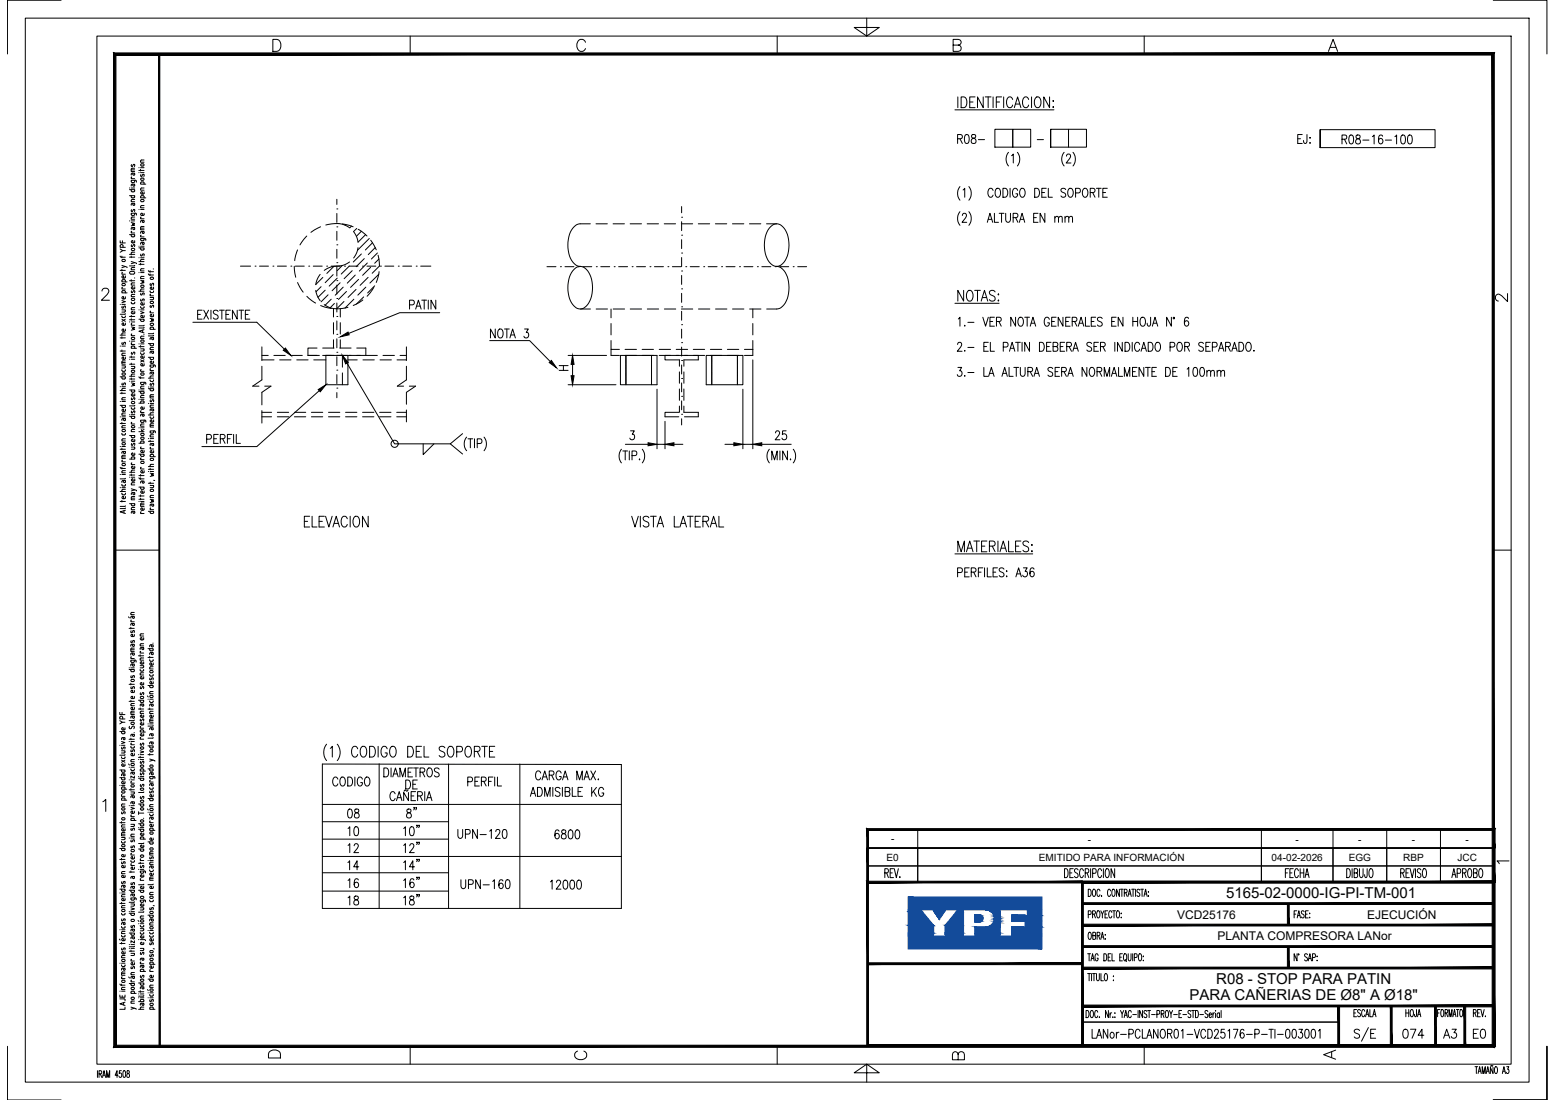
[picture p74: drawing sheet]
<svg xmlns="http://www.w3.org/2000/svg" width="420mm" height="297mm" viewBox="0 0 420 297" stroke-linecap="round" stroke-linejoin="round" font-family="sans-serif">
<defs><g id="words">
<g font-size="4.1">
<text x="331.3" y="242.6">5165-02-0000-IG-PI-TM-001</text>
<text x="328.6" y="265.8">R08 - STOP PARA PATIN</text>
<text x="321.4" y="270.2">PARA CAÑERIAS DE Ø8&quot; A Ø18&quot;</text>
</g>
<g font-size="3.2">
<text x="318" y="248.1">VCD25176</text>
<text x="369.4" y="248.1">EJECUCIÓN</text>
<text x="329" y="253.9">PLANTA COMPRESORA LANor</text>
</g>
<g font-size="2.7">
<text x="240.7" y="227.5">-</text>
<text x="293.9" y="227.5">-</text>
<text x="350.1" y="227.5">-</text>
<text x="367" y="227.5">-</text>
<text x="381.5" y="227.5">-</text>
<text x="396" y="227.5">-</text>
<text x="239.5" y="232.4">E0</text>
<text x="280.7" y="232.4">EMITIDO PARA INFORMACIÓN</text>
<text x="343.6" y="232.4">04-02-2026</text>
<text x="364.4" y="232.4">EGG</text>
<text x="379.2" y="232.4">RBP</text>
<text x="393.8" y="232.4">JCC</text>
</g>
</g></defs>
<!-- layer: AESA-Textos-01 -->
<g fill="none" stroke="#000" stroke-width=".27">
<path d="M258 29.7h26.8M258.8 26.2v2.9M259.7 26.2h.8a1.72 1.72 0 0 1 0 2.9h-.8zM262 27.5h.9M263.5 26.2h-1.5v2.9h1.5M265.7 26.2v2.9l-1.6-2.9v2.9M266.2 26.2h1.6M267 26.2v2.9M268.3 26.2v2.9M269.2 27.5h.9M270.6 26.2h-1.4v2.9M271.2 26.2v2.9"/>
<path d="M273.6 26.9a.85 .85 0 0 0-1-.7 .85 .85 0 0 0-.6 1.1v.7a.85 .85 0 0 0 .6 1.1 .85 .85 0 0 0 1-.7M274.1 29.1l.9-2.9 .8 2.9M274.4 28.1h1.1M277.9 26.9a.85 .85 0 0 0-1-.7 .85 .85 0 0 0-.6 1.1v.7a.85 .85 0 0 0 .6 1.1 .85 .85 0 0 0 1-.7M278.7 26.2v2.9M279.9 26.3l.3-.1a1.4 1.4 0 0 1 1 2.2 .86 .86 0 0 1-1.1 .7 .86 .86 0 0 1-.6-1.1l.1-1.1zM283.6 26.2v2.9l-1.6-2.9v2.9M284.6 27.1v.3zM284.6 28.8v.3zM260.4 78.4v2.9l-1.6-2.9v2.9M261.6 78.6l.2-.2a1.39 1.39 0 0 1 1 2.2 .85 .85 0 0 1-1.1 .7 .85 .85 0 0 1-.6-1.1l.1-1.1zM263.4 78.4h1.5"/>
<path d="M264.1 78.4v2.9M268.9 78.8a.77 .77 0 0 0-1-.4 .77 .77 0 0 0-.5 1l.4 .3a1.23 1.23 0 0 1 1.1 .8v.4a.91 .91 0 0 1-1.6 0M269.8 79.4v.3zM258 81.9h12M265.1 81.3l.9-2.9 .9 2.9M265.5 80.4h1.1M269.8 81v.3zM83.7 139.4h-1.5v2.9h1.5M84.3 139.4v2.9h1.4M87.7 139.4h-1.5v2.9h1.5M88 139.4l.9 2.9 .8-2.9M94.6 139.4v2.9"/>
<path d="M95.8 139.5l.3-.1a1.28 1.28 0 0 1 1.1 1.8l-.2 .4a.77 .77 0 0 1-.7 .7 .77 .77 0 0 1-.8-.7l-.1-1.1zM99.5 139.4v2.9l-1.6-2.9v2.9M170.7 139.4l.9 2.9 .9-2.9M173 139.4v2.9M175.3 139.8a.78 .78 0 0 0-1-.4 .78 .78 0 0 0-.4 1l1.2 .7a.75 .75 0 0 1-.3 1.2h-.5l-.5-.4M175.8 139.4h1.5M176.6 139.4v2.9M182.2 139.4v2.9h1.3M185.7 139.4h1.6M186.5 139.4v2.9M189.3 139.4h-1.5v2.9h1.5M194.2 139.4v2.9h1.4"/>
<path d="M82.2 140.8h.9M86.2 140.8h.9M90 142.3l.8-2.9 .9 2.9M90.3 141.3h1.1M93.8 140.1a.85 .85 0 0 0-1-.7 .85 .85 0 0 0-.6 1.1v.7a.85 .85 0 0 0 .6 1.1 .85 .85 0 0 0 1-.7M177.5 142.3l.9-2.9 .9 2.9M177.9 141.3h1.1M183.7 142.3l.9-2.9 .9 2.9M184.1 141.3h1.1M187.8 140.8h.9M189.9 140.8h1a.7 .7 0 0 0 .6-.7 .7 .7 0 0 0-.6-.7h-1v2.9M190.7 140.8l.8 1.5"/>
<path d="M191.9 142.3l.9-2.9 .9 2.9M192.3 141.3h1.1M258 149.6h21M258.8 149v-2.9l.9 2.9 .9-2.9v2.9M261.1 149l.9-2.9 .9 2.9M261.5 148h1.1M263.1 146.1h1.6M263.9 146.1v2.9M265.2 147.5h.9M266.7 146.1h-1.5v2.9h1.5M267.3 147.5h1a.7 .7 0 0 0 .6-.7 .7 .7 0 0 0-.6-.7h-1v2.9M268.1 147.5l.8 1.5"/>
<path d="M269.6 146.1v2.9M270.2 149l.9-2.9 .9 2.9M270.5 148h1.1M272.5 146.1v2.9h1.4M274.4 147.5h.9M275.8 146.1h-1.4v2.9h1.4M277.9 146.5a.77 .77 0 0 0-.9-.4 .77 .77 0 0 0-.5 1l1 .5a.74 .74 0 0 1 .4 .7 .74 .74 0 0 1-.5 .7h-.5l-.5-.4M278.8 147.1v.2zM278.8 148.7v.3zM88.2 201a3.6 3.6 0 0 0 0 4.4M89.2 202.1l.6-.6v2.9M91.1 201a3.5 3.5 0 0 1 0 4.4"/>
<path d="M96.6 202.2a.85 .85 0 0 0-1-.7 .85 .85 0 0 0-.6 1.1l.1 1.1a.77 .77 0 0 0 .8 .8 .77 .77 0 0 0 .7-.8M97.8 201.7l.2-.2a1.25 1.25 0 0 1 1.1 1.8l-.1 .4a.77 .77 0 0 1-.8 .8 .77 .77 0 0 1-.8-.8l-.1-1.1zM99.9 201.5h.7a1.69 1.69 0 0 1 0 2.9h-.7zM102.2 201.5v2.9M104.6 202.2a.85 .85 0 0 0-1-.7 .85 .85 0 0 0-.6 1.1l.1 1.1a.81 .81 0 0 0 1 .7 .81 .81 0 0 0 .5-1.1h-.5M105.7 201.7l.2-.2a1.25 1.25 0 0 1 1.1 1.8l-.1 .4a.77 .77 0 0 1-.7 .8 .77 .77 0 0 1-.8-.8l-.1-1.1zM110.2 201.5h.7a1.69 1.69 0 0 1 0 2.9h-.7zM112.5 202.9h.8M113.9 201.5h-1.4v2.9h1.4M114.6 201.5v2.9h1.3M120.2 201.9a.77 .77 0 0 0-1-.4 .77 .77 0 0 0-.4 1l.3 .3a1.23 1.23 0 0 1 1.1 .8v.4a.89 .89 0 0 1-1.5 0M121.3 201.7l.2-.2a1.27 1.27 0 0 1 1.1 1.8l-.1 .4a.77 .77 0 0 1-.7 .8 .77 .77 0 0 1-.8-.8l-.1-1.1z"/>
<path d="M123.4 203h1a.77 .77 0 0 0 .6-.7 .77 .77 0 0 0-.6-.8h-1v2.9M126.1 201.7l.2-.2a1.25 1.25 0 0 1 1.1 1.8l-.1 .4a.77 .77 0 0 1-.8 .8 .77 .77 0 0 1-.8-.8l-.1-1.1zM128.2 202.9h1a.7 .7 0 0 0 .5-.7 .7 .7 0 0 0-.5-.7h-1v2.9M128.9 202.9l.8 1.5M130.2 201.5h1.5M130.9 201.5v2.9M132.2 202.9h.9M133.7 201.5h-1.5v2.9h1.5"/>
</g>
<!-- layer: AESA-Textos-02 -->
<g fill="none" stroke="#000" stroke-width=".27">
<path d="M258.7 37.5l1.1-.1 .2-.4-.2-.6-1.1-.1v2.4M259.4 37.5l.6 1.2M260.9 36.4l.4-.1a1.58 1.58 0 0 1 0 2.4h-.2a1.8 1.8 0 0 1-.2-2.3zM262.6 36.4v.7a.95 .95 0 0 1 1 .5 .95 .95 0 0 1-.1 1 .72 .72 0 0 1-1.1-.2 .72 .72 0 0 1 .6-1l.5-.3a.49 .49 0 0 0-.3-.8zM264.4 37.7h1.6M350.6 37.5h.8M351.9 36.3h-1.3v2.4h1.3M353.1 36.3v1.9l-.1 .4h-.6l-.2-.7M353.9 37.2h.2zM354 38.5v.2zM362.6 37.6l1.1-.1 .2-.4-.2-.5-1.1-.1v2.4M363.3 37.6l.6 1.3"/>
<path d="M364.7 36.6l.5-.1a1.58 1.58 0 0 1 0 2.4h-.2a1.77 1.77 0 0 1-.3-2.3zM366.5 36.6v.7a.96 .96 0 0 1 .9 .4 .96 .96 0 0 1 0 1 .71 .71 0 0 1-1.1-.2 .71 .71 0 0 1 .6-1l.5-.2a.51 .51 0 0 0-.3-.8zM368.2 37.8h1.7M370.8 36.9l.5-.4v2.4M373.6 36.8a.52 .52 0 0 0-.9-.2l-.1 .3a1.62 1.62 0 0 0 .4 2 .71 .71 0 0 0 .7-.9 .71 .71 0 0 0-1-.5l-.2 .6M374.3 37.8h1.7M376.9 36.9l.5-.4v2.4M378.7 36.6l.5-.1a1.58 1.58 0 0 1 0 2.4h-.2a1.8 1.8 0 0 1-.3-2.3zM380.6 36.6l.4-.1a1.58 1.58 0 0 1 0 2.4h-.1a1.8 1.8 0 0 1-.3-2.3zM259.4 50.4a2.95 2.95 0 0 0 0 3.7M259.4 57.2a2.95 2.95 0 0 0 0 3.6M260 58.2l.4-.6h.4l.3 .5-.2 .8-1 1.1h1.3"/>
<path d="M260.2 51.3l.5-.5v2.5M261.8 50.4a2.95 2.95 0 0 1 0 3.7M261.8 57.2a2.95 2.95 0 0 1 0 3.6M267 59.2h.9M268.3 51.4a.65 .65 0 0 0-1-.4 1.61 1.61 0 0 0 .2 2.3 .71 .71 0 0 0 .8-.6M268.7 57.6v2.4h1.1M269.2 51l.2-.2a1.3 1.3 0 0 1 1 1 1.3 1.3 0 0 1-.4 1.3l-.2 .2a1.32 1.32 0 0 1-1-1 1.32 1.32 0 0 1 .4-1.3zM270 57.6h1.3M270.6 57.6v2.4M271 50.8a1.28 1.28 0 0 1 1.3 .9 1.28 1.28 0 0 1-.4 1.4l-.9 .2zM271.7 57.6v1.7a.65 .65 0 0 0 .7 .7 .65 .65 0 0 0 .6-.7v-1.7M272.5 41.1a2.88 2.88 0 0 0 0 3.7"/>
<path d="M272.9 50.8v2.5M273.3 42l.5-.4v2.4M273.7 58.8l1.2-.2 .1-.3-.1-.6-1.2-.1v2.4M274.4 58.8l.6 1.2M274.9 41.1a2.95 2.95 0 0 1 0 3.7M275 51.4a.71 .71 0 0 0-.9-.5 .71 .71 0 0 0-.5 .9v.5a.72 .72 0 0 0 .7 1 .72 .72 0 0 0 .7-1h-.5M275.7 59.2h.9M275.9 51l.2-.2a1.3 1.3 0 0 1 1 1 1.3 1.3 0 0 1-.5 1.3l-.2 .2a1.32 1.32 0 0 1-1-1 1.32 1.32 0 0 1 .5-1.3zM279.3 58.8h.7M279.6 50.8a1.28 1.28 0 0 1 1.3 .9 1.28 1.28 0 0 1-.4 1.4l-.9 .2zM280.5 57.6h-1.2v2.4h1.2M281.5 52h.7"/>
<path d="M282.3 57.6v2.4l-1.3-2.4v2.4M282.7 50.8h-1.2v2.5h1.2M283.3 50.8v2.5h1.1M285 58.9l.5-.5 .4 .1 .1 1.5M285 58.4v1.6M286 58.9l.5-.5 .4 .1 .1 1.5M287.5 41.1a2.88 2.88 0 0 0 0 3.7M287.8 58.9l.4-.5 .5 .1 .1 1.5M287.8 58.4v1.6M288 51.2a.65 .65 0 0 0-.9-.4 .65 .65 0 0 0-.4 .9l1.1 .5a.66 .66 0 0 1-.2 1 .66 .66 0 0 1-.9-.3M288.2 42.2l.3-.6 .6 .1 .2 .3-.3 .8-.9 1.2h1.3M288.8 58.9l.4-.5 .5 .1 .1 1.5"/>
<path d="M288.9 51l.2-.2a1.3 1.3 0 0 1 .9 1 1.3 1.3 0 0 1-.4 1.3l-.2 .2a1.32 1.32 0 0 1-1-1 1.32 1.32 0 0 1 .5-1.3zM289.9 41.1a2.95 2.95 0 0 1 0 3.7M290.6 52.1l1.1-.1 .2-.3-.1-.6-.4-.3h-.8v2.5M292.8 51l.2-.2a1.3 1.3 0 0 1 1 1 1.3 1.3 0 0 1-.4 1.3l-.2 .2a1.3 1.3 0 0 1-1-1 1.3 1.3 0 0 1 .4-1.3zM294.6 52l1.1-.1 .2-.4-.1-.4-.4-.3h-.8v2.5M295.2 52l.7 1.3M296.2 50.8h1.3M296.9 50.8v2.5M298 52h.7M299.2 50.8h-1.2v2.5h1.2M266.8 60l.7-2.4 .7 2.4M275.4 60l.8-2.4 .7 2.4"/>
<path d="M258.7 93l.4-.6 .6 .1 .1 .4-.2 .8-.9 1.2h1.2M258.8 99.2h1l-.5 .9a.71 .71 0 0 1 .6 1.1 .71 .71 0 0 1-1.2 0M258.9 86.1l.5-.4v2.4M260.7 87.8v.3zM260.7 94.6v.3zM261.5 87h1.7M261.5 93.8h1.7M265.6 85.7l.7 2.4 .7-2.4M265.8 99.2v2.4h1.1M265.8 93.6h.8M267 92.4h-1.2v2.5h1.2M267.5 86.8h.7"/>
<path d="M267.6 92.4v2.5h1.1M268.7 85.7h-1.2v2.4h1.2M269.2 86.8l1.1-.1 .2-.3-.2-.6-1.1-.1v2.4M269.9 86.8l.6 1.3M271.1 93.7h.8a.66 .66 0 0 0 .5-.6 .66 .66 0 0 0-.5-.7h-.8v2.5M272.6 99.2v2.4h1.1M272.8 94.9l.7-2.5 .7 2.5M273 94.1h.9M273.9 99.2h1.3M274.4 85.7v2.4l-1.3-2.4v2.4M274.4 92.4h1.3M274.6 99.2v2.4"/>
<path d="M275 92.4v2.5M275.4 85.8l.2-.1a1.32 1.32 0 0 1 1 .9 1.32 1.32 0 0 1-.4 1.4l-.2 .1a1.32 1.32 0 0 1-1-1 1.32 1.32 0 0 1 .4-1.3zM275.7 99.2v1.8a.65 .65 0 0 0 .6 .6 .65 .65 0 0 0 .7-.6v-1.8M276.2 92.4v2.5M276.9 85.7h1.3M277.5 85.7v2.4M278.2 92.4v2.5l-1.3-2.5v2.5M278.4 88.1l.7-2.4 .7 2.4M278.6 87.3h1M280.9 92.4a1.27 1.27 0 0 1 1.2 .7 1.27 1.27 0 0 1-.1 1.4l-.5 .4h-.6zM282.8 93.6h.7M283.5 86.2a.71 .71 0 0 0-.9-.5 .71 .71 0 0 0-.4 .9v.6a.72 .72 0 0 0 .6 .9 .72 .72 0 0 0 .7-.9h-.4"/>
<path d="M284 92.4h-1.2v2.5h1.2M284.2 86.8h.7M284.4 99.6a.69 .69 0 0 0-.7-.4 .69 .69 0 0 0-.6 .6l.2 .3 1 .5 .1 .7a.75 .75 0 0 1-1.3 0M284.5 93.6l1.1-.1 .2-.4-.2-.6-1.1-.1v2.5h.9l.3-.3 .1-.5-.4-.5M285.4 85.7h-1.2v2.4h1.2M286.3 99.2h-1.2v2.4h1.2M286.5 93.6h.7M287.2 85.7v2.4l-1.3-2.4v2.4M287.7 92.4h-1.2v2.5h1.2M288 86.8h.7M288.2 93.6l1.1-.1 .2-.4-.2-.6-1.1-.1v2.5M288.9 93.6l.6 1.3"/>
<path d="M289.1 85.7h-1.1v2.4h1.1M289.7 86.8l1.1-.1 .2-.3-.2-.6-1.1-.1v2.4M289.9 94.9l.7-2.5 .8 2.5M290.2 94.1h.9M290.3 86.8l.7 1.3M291.4 88.1l.7-2.4 .7 2.4M291.6 87.3h.9M293.3 85.7v2.4h1.1M293.7 99.2v2.4l-1.3-2.4v2.4M294.7 99.3l.2-.1a1.32 1.32 0 0 1 1 1 1.32 1.32 0 0 1-.5 1.3l-.2 .1a1.32 1.32 0 0 1-1-1 1.32 1.32 0 0 1 .5-1.3zM294.9 86.8h.7M295 92.8a.68 .68 0 0 0-.8-.4 .68 .68 0 0 0-.5 .6l.1 .4 1 .4 .2 .7a.76 .76 0 0 1-1.3 0"/>
<path d="M295.6 93.6h.7M296.1 85.7h-1.2v2.4h1.2M296.8 92.4h-1.2v2.5h1.2M297.3 93.6l1.1-.1 .2-.4-.2-.6-1.1-.1v2.5M297.8 86a.68 .68 0 0 0-.7-.4 .68 .68 0 0 0-.6 .6l.2 .4 .9 .4 .2 .7a.76 .76 0 0 1-1.3 0M298 93.6l.6 1.3M300.4 86.8h.7M301.2 92.4v2.5M301.6 85.7h-1.2v2.4h1.2M302.2 99.2v2.4h1.1M303.2 92.4v2.5l-1.3-2.5v2.5M303.4 85.7v2.4l-1.3-2.4v2.4"/>
<path d="M304 92.4a1.3 1.3 0 0 1 1.3 .8 1.3 1.3 0 0 1-.4 1.5l-.9 .2zM305.9 92.4v2.5M306.1 86.8h1.3M306.1 85.7v2.4M307.2 99.2h-1.2v2.4h1.2M307.4 85.7v2.4M307.9 93a.64 .64 0 0 0-1-.5 1.6 1.6 0 0 0 .2 2.4 .67 .67 0 0 0 .8-.6M308.3 94.9l.8-2.5 .7 2.5M308.4 85.8l.2-.1a1.32 1.32 0 0 1 1 .9 1.32 1.32 0 0 1-.5 1.4l-.2 .1a1.32 1.32 0 0 1-1-1 1.32 1.32 0 0 1 .5-1.3zM308.6 94.1h.9M309.1 99.2v2.4l-1.3-2.4v2.4M309.5 99.2h1.3"/>
<path d="M310.2 99.2v2.4M310.2 92.4a1.3 1.3 0 0 1 1.4 .8 1.3 1.3 0 0 1-.4 1.5l-1 .2zM310.9 85.7v1.8l-.2 .5h-.5l-.2-.7M311.4 88.1l.7-2.4 .7 2.4M311.6 87.3h.9M312.5 99.2h-1.2v2.4h1.2M312.5 92.5l.1-.1a1.31 1.31 0 0 1 1.1 1 1.31 1.31 0 0 1-.5 1.3l-.2 .2a1.32 1.32 0 0 1-1-1 1.32 1.32 0 0 1 .5-1.4zM314.9 99.2a1.3 1.3 0 0 1 1.4 .8 1.3 1.3 0 0 1-.4 1.5l-1 .1zM316.1 93.7l1.1-.1 .2-.4-.2-.7-1.1-.1v2.5M316.5 85.7v2.4l-1.3-2.4v2.4M317 85.7h.3v.3h-.3zM318.1 99.2h-1.2v2.4h1.2"/>
<path d="M318.3 92.5l.2-.1a1.32 1.32 0 0 1 1 1 1.32 1.32 0 0 1-.4 1.3l-.2 .2a1.32 1.32 0 0 1-1-1 1.32 1.32 0 0 1 .4-1.4zM320.1 93.6l1.1-.1 .2-.4-.2-.6-1.1-.1v2.5M320.8 99.7l.4-.5v2.4M320.8 93.6l.6 1.3M321.1 86a.52 .52 0 0 0-.8-.2l-.2 .3a1.6 1.6 0 0 0 .5 2 .71 .71 0 0 0 .6-.9 .71 .71 0 0 0-.9-.5l-.3 .6M322.6 99.3l.4-.1a1.58 1.58 0 0 1 0 2.4h-.1a1.8 1.8 0 0 1-.3-2.3zM324.4 99.3l.5-.1a1.54 1.54 0 0 1 0 2.4h-.2a1.8 1.8 0 0 1-.3-2.3zM325.2 92.8a.67 .67 0 0 0-.8-.4 .67 .67 0 0 0-.5 .6l.2 .4 .9 .4 .2 .7a.74 .74 0 0 1-1.3 0M325.8 93.6h.8M327 92.4h-1.2v2.5h1.2M327.6 93.7l1.1-.1 .2-.4-.2-.7-1.1-.1v2.5M329.2 94.9l.8-2.5 .7 2.5"/>
<path d="M329.5 94.1h.9M331.2 93.6l1.1-.1 .1-.4-.1-.6-1.1-.1v2.5M331.8 93.6l.6 1.3M332.8 94.9l.8-2.5 .7 2.5M333.1 94.1h.9M334.8 92.4a1.3 1.3 0 0 1 1.3 .8 1.3 1.3 0 0 1-.4 1.5l-.9 .2zM337 92.5l.1-.1a1.3 1.3 0 0 1 1.1 1 1.3 1.3 0 0 1-.5 1.3l-.2 .2a1.32 1.32 0 0 1-1-1 1.32 1.32 0 0 1 .5-1.4zM338.8 94.6v.3zM260.7 101.4v.2zM261.5 100.6h1.7M267.1 101.6l.8-2.4 .7 2.4M267.4 100.8h.9"/>
<path d="M270.7 101.6l.8-2.4 .7 2.4M271 100.8h.9M277.7 100.4l1.1-.1 .2-.4-.2-.6-1.1-.1v2.4M278.4 100.4l.6 1.2M279.4 101.6l.7-2.4 .8 2.4M279.7 100.8h.9M285.1 100.4h.7M286.9 100.4l1.1-.1 .1-.4-.1-.6-1.1-.1v2.4M287.5 100.4l.6 1.2M288.5 101.6l.7-2.4 .8 2.4M288.8 100.8h.9M296.4 100.4l1.1-.1 .2-.4-.2-.6-1.1-.1v2.4"/>
<path d="M297.1 100.4l.6 1.2M298.4 101.6v-2.4l.7 2.4 .7-2.4v2.4M300.3 101.6l.7-2.4 .8 2.4M300.6 100.8h.9M303.8 101.6v-2.4l.7 2.4 .8-2.4v2.4M306 100.4h.7M311.3 100.4h.7M316.9 100.4h.7M326.1 100.5l.5-.5 .4 .1 .1 1.5M326.1 100v1.6M327.1 100.5l.5-.5 .4 .1 .1 1.5M328.9 100.5l.4-.5 .5 .1 .1 1.5"/>
<path d="M328.9 100v1.6M329.9 100.5l.4-.5 .5 .1 .1 1.5M258.7 154.6h.9a.66 .66 0 0 0 .5-.6 .66 .66 0 0 0-.5-.7h-.9v2.5M260.7 154.5h.7M261.9 153.3h-1.2v2.5h1.2M262.4 154.5l1.1-.1 .2-.4-.1-.4-.4-.3h-.8v2.5M263.1 154.5l.6 1.3M264.4 154.5h.7M265.6 153.3h-1.2v2.5M266 153.3v2.5M266.8 153.3v2.5h1.1M268.3 154.5h.7"/>
<path d="M269.5 153.3h-1.2v2.5h1.2M271.3 153.7a.64 .64 0 0 0-.8-.4 .64 .64 0 0 0-.4 .8l1 .6a.66 .66 0 0 1-.2 1.1 .66 .66 0 0 1-.9-.4M271.9 155.6h.2zM272 154.1v.3zM274.5 155.8l.7-2.5 .8 2.5M274.8 155h.9M276.5 153.3h1l-.5 1a.71 .71 0 0 1 .6 1.1 .71 .71 0 0 1-1.3-.1M279.4 153.7l-.1-.2-.5-.2a1.45 1.45 0 0 0 .1 2.5 .69 .69 0 0 0 .6-1 .69 .69 0 0 0-1.1-.2l-.1 .4M91.3 210.4a.72 .72 0 0 0-.9-.6 .72 .72 0 0 0-.5 1v.5a.72 .72 0 0 0 .5 .9 .72 .72 0 0 0 .9-.5M92.2 210l.2-.2a1.32 1.32 0 0 1 1 1 1.32 1.32 0 0 1-.5 1.3l-.1 .1a1.3 1.3 0 0 1-1-.9 1.3 1.3 0 0 1 .4-1.3zM94 209.8a1.29 1.29 0 0 1 1.3 .8 1.29 1.29 0 0 1-.4 1.5l-.9 .1zM94.2 218.6l.4-.1a1.54 1.54 0 0 1 0 2.4h-.1a1.8 1.8 0 0 1-.3-2.3z"/>
<path d="M95.9 209.8v2.4M95.9 218.6v.7a.97 .97 0 0 1 1 .4 .97 .97 0 0 1 0 1.1 .77 .77 0 0 1-1.2-.6 .77 .77 0 0 1 1-.8l.2-.1a.51 .51 0 0 0-.3-.8zM97.9 210.4a.71 .71 0 0 0-.9-.6 .71 .71 0 0 0-.5 1v.5a.72 .72 0 0 0 .7 1 .72 .72 0 0 0 .7-1h-.4M98.8 210l.2-.2a1.3 1.3 0 0 1 1 1 1.3 1.3 0 0 1-.4 1.3l-.2 .1a1.3 1.3 0 0 1-1-.9 1.3 1.3 0 0 1 .4-1.3zM103.7 207.4a1.29 1.29 0 0 1 1.3 .8 1.29 1.29 0 0 1-.4 1.5l-.9 .1zM105.7 207.4v2.4M106.1 209.8l.7-2.4 .8 2.4M106.4 209h.9M106.8 214.4a.72 .72 0 0 0-.9-.6 .72 .72 0 0 0-.5 .9v.6a.72 .72 0 0 0 .5 .9 .72 .72 0 0 0 .9-.6M107.1 216.2l.8-2.4 .7 2.4M107.4 215.4h.9M108.1 209.8v-2.4l.7 2.4 .7-2.4v2.4"/>
<path d="M109.6 210.6a1.29 1.29 0 0 1 1.3 .8 1.29 1.29 0 0 1-.3 1.5l-1 .1zM110 218.6v.7a.97 .97 0 0 1 1 .4 .97 .97 0 0 1 0 1.1 .77 .77 0 0 1-1.2-.6 .77 .77 0 0 1 1-.8l.2-.1a.51 .51 0 0 0-.3-.8zM110.3 213.3l-.3 .4-.6-.4-.2 .4M110.3 208.5h.7M110.4 214v2.2l-1.3-2.2v2.2M111.1 214.9h.7M111.5 207.4h-1.2v2.4h1.2M111.5 211.8h.8M111.7 207.4h1.3M112 218.1h-.2h.2l-.2 .6M112.3 213.8h-1.2v2.4h1.2M112.4 207.4v2.4"/>
<path d="M112.5 218.1h-.2h.2l-.2 .6M112.8 210.6h-1.3v2.4h1.3M112.8 214.9l1.1-.1 .2-.3-.1-.5-.3-.2h-.9v2.4M113.5 208.5l1.1-.1 .2-.3-.2-.6-1.1-.1v2.4M113.5 214.9l.6 1.3M114.1 208.5l.7 1.3M114.8 213.8v2.4M115.2 216.2l.8-2.4 .7 2.4M115.5 215.4h.9M115.7 207.5l.2-.1a1.3 1.3 0 0 1 1 .9 1.3 1.3 0 0 1-.5 1.4l-.2 .1a1.32 1.32 0 0 1-1-1 1.32 1.32 0 0 1 .5-1.3zM118.7 207.7a.68 .68 0 0 0-.8-.4 .68 .68 0 0 0-.5 .6l.1 .4 1 .5 .2 .7a.76 .76 0 0 1-1.3 0M126.4 211.1l1.1-.1 .2-.4-.2-.6-1.1-.2v2.4"/>
<path d="M128.3 211h.8M129.5 209.8h-1.2v2.4h1.2M130.1 211l1.1-.1 .2-.4-.1-.4-.4-.3h-.8v2.4M130.7 211l.7 1.2M132 211h.7M133.2 209.8h-1.2v2.4M133.7 209.8v2.4M134.4 209.8v2.4h1.1M143.3 215l.7-2.4 .8 2.4M143.6 214.2h.9M145.2 212.6a1.3 1.3 0 0 1 1.4 .8 1.3 1.3 0 0 1-.4 1.5l-1 .1zM146.1 208.8a.71 .71 0 0 0-.9-.6 .71 .71 0 0 0-.5 .9v.6a.71 .71 0 0 0 .5 .9 .71 .71 0 0 0 .9-.6"/>
<path d="M146.5 210.6l.7-2.4 .7 2.4M146.7 209.8h1M147.2 215v-2.4l.7 2.4 .7-2.4v2.4M148.4 209.3l1.1-.1 .2-.3-.2-.6-1.1-.1v2.4M149 209.3l.7 1.3M149.4 212.6v2.4M151.3 213a.68 .68 0 0 0-.7-.4 .68 .68 0 0 0-.6 .6l.2 .3 .9 .5a.6 .6 0 0 1 .2 .6 .6 .6 0 0 1-.4 .4l-.7-.1-.2-.2M151.6 208.8a.71 .71 0 0 0-.9-.6 .71 .71 0 0 0-.5 .9v.6a.72 .72 0 0 0 .7 .9 .72 .72 0 0 0 .7-.9h-.4M152 212.6v2.4M152 210.6l.7-2.4 .8 2.4M152.3 209.8h.9M152.7 213.8l1.1-.1 .2-.4-.2-.6-1.1-.1v2.4h.8l.4-.2 .1-.6-.5-.4"/>
<path d="M154.6 212.6v2.4h1.1M155.9 210.6v-2.4l.7 2.4 .7-2.4v2.4M156.2 213.8h.7M157.4 212.6h-1.2v2.4h1.2M157.8 210.6l.7-2.4 .8 2.4M158.1 209.8h.9M159.6 208.2l1.3 2.4M159.9 212.6v2.4M160.3 213.7l.9 1.3M160.9 208.2l-1.3 2.4M161.2 212.6l-1.3 1.6M161.7 210.4v.2z"/>
<path d="M163.1 213.2a.72 .72 0 0 0-.9-.6 .72 .72 0 0 0-.5 .9v.6a.73 .73 0 0 0 .7 1 .73 .73 0 0 0 .7-1h-.5M94 232.9l.5-.5v2.5M94 237.8l.5-.5v2.4M94 228.3l.5-.5v2.4M94 223.7l.5-.4v2.4M95.7 228.4l.4-.6h.3l.4 .5-.3 .8-.9 1.1h1.3M95.9 223.4l.5-.1a1.58 1.58 0 0 1 0 2.4h-.2a1.8 1.8 0 0 1-.3-2.3zM96.8 237.6a.52 .52 0 0 0-.8-.2 1.52 1.52 0 0 0 .4 2.3 .68 .68 0 0 0 .5-1 .68 .68 0 0 0-1.1-.1l-.1 .3M96.9 234.1h-1.3l.9-1.7v2.5M109.1 237.8l.4-.5v2.4M109.1 228.3l.4-.5v2.4M109.1 232.9l.4-.5v2.5"/>
<path d="M109.1 223.7l.4-.4v2.4M110.7 228.4l.4-.6h.4l.3 .5-.3 .8-.9 1.1h1.3M110.9 223.4l.5-.1a1.58 1.58 0 0 1 0 2.4h-.2a1.8 1.8 0 0 1-.3-2.3zM111.8 237.6a.52 .52 0 0 0-.8-.2l-.2 .4a1.56 1.56 0 0 0 .5 1.9 .71 .71 0 0 0 .6-.8 .71 .71 0 0 0-.9-.6l-.3 .6M112 234.1h-1.4l.9-1.7v2.5M112.8 236.9h-.2h.2l-.2 .6M112.8 227.5h-.2h.2l-.2 .6M112.8 232.1h-.2h.2l-.2 .6M112.8 222.9h-.2h.2l-.2 .6M113.3 236.9h-.2h.2l-.2 .6M113.3 227.5h-.2h.2l-.2 .6M113.3 232.1h-.2h.2l-.2 .6"/>
<path d="M113.3 222.9h-.2h.2l-.2 .6M123.7 224v1.7a.65 .65 0 0 0 .7 .7 .65 .65 0 0 0 .6-.7v-1.7M124.5 237.6v1.7a.65 .65 0 0 0 .4 .6 .65 .65 0 0 0 .7-.1l.2-.5v-1.7M125.8 225.2l1.1-.1 .1-.3v-.6l-.4-.2h-.8v2.4M126.6 238.8l1.1-.1 .2-.3-.1-.6-.4-.2h-.8v2.4M129 224v2.4l-1.3-2.4v2.4M129.7 225.4h1.7M129.8 237.6v2.4l-1.3-2.4v2.4M130.5 238.9h1.7M132.3 224.4l.5-.4v2.4M133.1 238l.5-.4v2.4M134 224.6l.3-.6 .6 .1 .2 .3-.3 .8-.9 1.2h1.2"/>
<path d="M135.9 237.9a.52 .52 0 0 0-.8-.2l-.2 .3a1.62 1.62 0 0 0 .4 2 .71 .71 0 0 0 .7-.9 .71 .71 0 0 0-.9-.5l-.3 .6M136 224.1l.4-.1a1.58 1.58 0 0 1 0 2.4h-.2a1.8 1.8 0 0 1-.2-2.3zM136.8 237.7l.5-.1a1.58 1.58 0 0 1 0 2.4h-.2a1.8 1.8 0 0 1-.3-2.3zM148.7 238.1l.5-.4v2.4M150.4 238.3l.3-.6h.4l.4 .4-.3 .8-.9 1.2h1.3M151 224.5l-.1-.3-.4-.1a1.45 1.45 0 0 0 .1 2.4 .69 .69 0 0 0 .6-1 .69 .69 0 0 0-1.2-.1l-.1 .3M151.9 224.2v.7a.96 .96 0 0 1 .9 .5 .96 .96 0 0 1 0 1 .76 .76 0 0 1-1.2-.5 .76 .76 0 0 1 1-.9l.3-.5a.64 .64 0 0 0-1-.3zM152.4 237.8l.5-.1a1.6 1.6 0 0 1 0 2.4h-.2a1.8 1.8 0 0 1-.3-2.3zM153.8 224.2l.5-.1a1.6 1.6 0 0 1 0 2.4h-.2a1.8 1.8 0 0 1-.3-2.3zM154.2 237.8l.5-.1a1.6 1.6 0 0 1 0 2.4h-.2a1.8 1.8 0 0 1-.3-2.3zM155.6 224.2l.5-.1a1.6 1.6 0 0 1 0 2.4h-.2a1.8 1.8 0 0 1-.3-2.3zM156.1 237.8l.4-.1a1.6 1.6 0 0 1 0 2.4h-.1a1.8 1.8 0 0 1-.3-2.3z"/>
<path d="M94 242.4l.5-.4v2.4M95.8 242.1a.52 .52 0 0 0 .2 .8 .75 .75 0 0 1 1 .9 .75 .75 0 0 1-1.3 .3l-.1-.2a1.09 1.09 0 0 1 1.1-1.1l.1-.5a.65 .65 0 0 0-1-.2zM109.1 242.4l.4-.4v2.4M110.8 242.1v.7a.97 .97 0 0 1 1 .4 .97 .97 0 0 1-.1 1.1 .76 .76 0 0 1-1.1-.6 .76 .76 0 0 1 .9-.8l.2-.1a.51 .51 0 0 0-.2-.8zM112.8 241.6h-.2h.2l-.2 .6M113.3 241.6h-.2h.2l-.2 .6"/>
</g>
<!-- layer: AESA-Simbologia -->
<g fill="none" stroke="#000" stroke-width=".27">
<path d="M268.8 34.9h4.8v4.8h-4.8zM273.6 34.9h4.9v4.8h-4.9zM280.3 37.7h1.6M283.9 34.9v4.8v-4.8h9.7v4.8h-9.7M288.7 34.9v4.8M356.7 35v4.9v-4.9h31.1v4.9h-31.1M87.1 206.3l80.8 .1v38.9h-80.8zM87.1 217.2h80.8M102.4 206.3v39M121.2 206.3v39M140.5 206.3v39M87.1 231.3h80.8"/>
<path d="M87.1 221.9h34.1M87.1 226.6h34.1M87.1 235.7h34.1M87.1 240.6h34.1"/>
</g>
<!-- layer: AESA-Existente -->
<g fill="none" stroke="#000" stroke-width=".27">
<path d="M79.5 71.9l.4 3M80.4 67.5l-.8 2.9M80.4 76.3l1.5 2.6M82.9 63.7l-1.9 2.4M85.3 78.4l.3 1.3 .9 1.5M86.5 74.1l-.9 1.5-.3 1.3M86.6 61.2l-2.6 1.5M86.8 77.4l-1.4 1.4M87.2 74.9l-1.9 1.9M87.9 78.4l-2 1.9M88.6 79.6l-1.8 1.9M90 74.2l-2.1 2.1"/>
<path d="M90.2 71.9l-1.9 1.9M91 60.4l2.1 .3 1.3 .8M91 60.4l-3 .4M91.1 75.1l-2.2 2.2M91.6 60.4h.1M91.9 76.4l-2.2 2.1M92.5 71.7l-1.4 1.4M92.5 60.5l2.9 .7M92.7 77.5l-2.1 2.2M93.4 60.6l-.2 .2M93.6 78.7l-2.1 2.2M94.4 71.8l-2.2 2.2"/>
<path d="M94.4 70.7l-2 1a7.6 7.6 0 0 0-4.8 1.3M95 61.1l-.5 .4M95.2 73.1l-2.2 2.2M96 74.3l-2.2 2.2M96.2 78.2l-2.2 2.1M96.4 61.7l-.9 .9 .9 1.5 .3 1.2M96.7 66.9l-.3 1.3-.9 1.5M96.8 61.9l2.4 1.8M96.9 75.4l-2.2 2.2M97.6 68.6l-2.1 2.1M97.6 62.4l-1.3 1.4M98.4 69.8l-2.2 2.2"/>
<path d="M98.8 63.4l-2.1 2M98.8 77.5l-2.1 2.2M99.3 71l-2.2 2.2M99.5 74.9l-2.2 2.2M99.8 64.4l-3.2 3.2M100.1 72.2l-2.1 2.1M100.2 64.9l1.5 2.6M100.6 65.6l-1.9 1.9M101 77.6l-1.8 2.4M101.2 77.2l-1.9 1.9M101.4 66.9l-1.9 1.9M102 68.3l-1.6 1.6"/>
<path d="M102.2 68.9l.3 3M102.3 74.1l-2.4 2.3M102.4 69.9l-1.2 1.2M102.4 73.3l-.7 3M102.5 71.8l-1.9 2M155.2 72.7a2.36 2.36 0 0 1 3.9 .9 8.4 8.4 0 0 1-.7 9.1 2.38 2.38 0 0 1-4-.9 8.3 8.3 0 0 1 .8-9.1zM159.5 60.4h-2.7a3.9 3.9 0 0 0-3.1 3.5 7.6 7.6 0 0 0 1.9 7.7l1.2 .3M161 60.4h3.1M165.7 60.4h3M170.3 60.4h3M174.9 60.4h3M179.5 60.4h3"/>
<path d="M184.1 60.4h3.1M188.7 60.4h3M193.3 60.4h3.1M197.9 60.4h3.1M202.5 60.4h3.1M207.1 60.4h2.8M208.2 61.2a2.21 2.21 0 0 1 3.7 .4 8.3 8.3 0 0 1-.4 9.6 2.38 2.38 0 0 1-4-.9 8.5 8.5 0 0 1 .7-9.1zM209.9 71.9a3.9 3.9 0 0 1 3 3.5 7.6 7.6 0 0 1-1.9 7.7l-1.1 .3h-2.7M70.8 96h1.7M70.8 97.2h3.2M70.8 98.9v3.7l-2.5 1.7h1.7M70.8 93.7v3.7"/>
<path d="M74 96h3.1M75.6 97.2h3M78.6 96h3.1M80.2 97.2h3M82.9 80l2.4 1.8M84.8 97.2h3.3M85.7 94h-2.5v2h3.1M86.6 82.5l2.9 .8M87.2 94h3.1M87.2 96h3.1M89.5 80.8l-1.7 1.6M90.1 83.4v2.2"/>
<path d="M90.1 87.1v3.1M90.1 91.7v2.3M90.4 81.9l-1.2 1.2M91 96h11M91.8 94h3.1M91.9 83.4v2.2M91.9 87.1v3.1M91.9 91.7v2.3M92.9 81.4l-1.9 2-2-.4-1.4-.7M94 97.2h2.5M94 83l-3 .4M95.6 80.8l-2.4 2.4"/>
<path d="M96.4 94h2.4v2M98 81l-2.6 1.5M98.1 97.2h3M98.3 80.2l-2 1.9M102.7 97.2h3M103.5 96h3.1M107.3 97.2h2.5M108.1 96h1.7M109.8 98.9v3.7l-2.4 1.7h1.7M109.8 93.7v3.7M156.8 83.4h2.7M161.1 83.4h3"/>
<path d="M165.1 92v2.3h2.3M165.1 94.3v1.7h2.3M165.1 83.4v2.4M165.1 87.4v3M165.7 83.4h3.1M168.9 96h3.1M168.9 94.3h3.1M170.3 83.4h3.1M173.5 96h3.1M173.5 94.3h3.1M174.9 83.4h3.1M178.1 96h12.3"/>
<path d="M178.1 94.3h3.1M179.5 83.4h3.1M179.7 96v1.2h3.9v1.7M182.7 94.3h3.1M184.1 83.4h3.1M187.3 94.3h3.1M188.7 96v1.2h-3.9v1.7M188.7 83.4h3.1M191.9 96h3.1M191.9 94.3h3.1M193.3 83.4h3.1M196.5 96h3.1"/>
<path d="M196.5 94.3h3.1M197.9 83.4h3.1M201.1 94.3h2.3M202.5 83.4h3.1M203.4 92v4h-2.3M203.4 83.4v2.4M203.4 87.4v3M70.8 111.3h2.6M70.8 112.6h2.6M70.8 110.9v3.3M71.5 104.3h1.7l-2.4 1.6v3.4M74.9 111.3h3.1"/>
<path d="M74.9 112.6h3.1M79.5 111.3h3.1M79.5 112.6h3.1M84.1 111.3h3.1M84.1 112.6h3.1M88.8 111.3h3M88.8 112.6h3M93.4 111.3h3M93.4 112.6h3M98 111.3h3M98 112.6h3M102.6 111.3h3"/>
<path d="M102.6 112.6h3M107.2 111.3h2.6M107.2 112.6h2.6M109.8 110.7v3.2M110.6 104.3h1.7l-2.5 1.6v3.3M183.6 109.7v1.6h-3.9v1.3h3.7M183.6 100.4v3.1M183.6 105v3.1M184.8 109.7v1.6h3.9v1.3h-3.8M184.8 100.4v3.1M184.8 105v3.1"/>
</g>
<!-- layer: AESA-Ejes -->
<g fill="none" stroke="#000" stroke-width=".27">
<path d="M91 56.4h.1M91 53.8v1.4M91 57.6v2.5M184.2 58.7h.1M184.2 55.8v1.7M184.2 59.9v2.4M65 71.9h2.7M68.9 71.9h.1M70.1 71.9h2.4M73.7 71.9h.1M75 71.9h2.4M78.6 71.9h.1"/>
<path d="M79.8 71.9h2.4M83.4 71.9h.1M84.6 71.9h2.5M88.3 71.9h.1M89.5 71.9h2.4M91 61.3h.1M91 66.1h.1M91 70.9h.1M91 75.8h.1M91 62.5v2.4M91 67.3v2.4M91 72.1v2.5"/>
<path d="M91 77v2.4M93.1 71.9h.1M94.3 71.9h2.4M97.9 71.9h.1M99.1 71.9h2.5M102.8 71.9h.1M104 71.9h2.4M107.6 71.9h.1M108.8 71.9h2.4M112.5 71.9h.1M113.7 71.9h2.7M147.8 72h2.4"/>
<path d="M151.4 72h.1M152.7 72h2.4M156.3 72h.1M157.5 72h2.4M161.1 72h.1M162.3 72h2.4M165.9 72h.1M167.2 72h2.4M170.8 72h.1M172 72h2.4M175.6 72h.1M176.8 72h2.5"/>
<path d="M180.5 72h.1M181.7 72h2.4M184.2 78h.1M184.2 73.2h.1M184.2 68.3h.1M184.2 63.5h.1M184.2 64.7v2.4M184.2 69.5v2.5M184.2 74.4v2.4M184.2 79.2v2.4M185.3 72h.1M186.5 72h2.4"/>
<path d="M190.1 72h.1M191.3 72h2.5M195 72h.1M196.2 72h2.4M199.8 72h.1M201 72h2.4M204.6 72h.1M205.8 72h2.5M209.5 72h.1M210.7 72h2.4M214.3 72h.1M215.5 72h2.5"/>
<path d="M91 80.6h.1M91 85.5h.1M91 90.3h.1M91 95.1h.1M91 100h.1M91 81.8v2.5M91 86.7v2.4M91 91.5v2.4M91 96.3v2.4M184.2 97.4h.1M184.2 92.5h.1M184.2 87.7h.1"/>
<path d="M184.2 82.9h.1M184.2 84.1v2.4M184.2 88.9v2.4M184.2 93.7v2.4M184.2 98.6v2.4M91 104.8h.1M91 101.2v2.4M91 106v1.4M184.2 111.9h.1M184.2 107h.1M184.2 102.2h.1M184.2 103.4v2.4"/>
<path d="M184.2 108.3v2.4M184.2 113.1v1.7"/>
</g>
<!-- layer: AESA-Soportes -->
<path d="M88.1 96h5.9v7.9h-5.9zM92.5 96v3.2M167.6 96h9.9v7.9h-9.9zM169.1 96v7.9M176 96v7.9M190.8 96h9.9v7.9h-9.9zM192.3 96v7.9M199.2 96v7.9M92.5 100.7v3.2" fill="none" stroke="#000" stroke-width=".27"/>
<!-- layer: AESA-Cotas -->
<g fill="none" stroke="#000" stroke-width=".27">
<path d="M52.1 87h17.3l7.4 7.3M53.4 84.9h.7M54.6 83.8h-1.2v2.4h1.2M55.1 83.8l1.2 2.4M56.3 83.8l-1.2 2.4M57 83.8v2.4M58.9 84.1a.64 .64 0 0 0-.8-.3 .64 .64 0 0 0-.4 .8l1.1 .5 .1 .7a.76 .76 0 0 1-1.3 0M59.3 83.8h1.3M59.9 83.8v2.4M61 84.9h.8M62.3 83.8h-1.3v2.4h1.3M64.1 83.8v2.4l-1.3-2.4v2.4"/>
<path d="M64.6 83.8h1.2M65.2 83.8v2.4M66.3 84.9h.7M67.5 83.8h-1.2v2.4h1.2M93.7 98.1l12.9 21.8h15.1M110.7 82.3l1.1-.1 .2-.3-.2-.7-1.1-.1v2.4M112.3 83.5l.8-2.4 .7 2.4M112.6 82.7h.9M114 81.1h1.3M114.6 81.1v2.4M115.7 81.1v2.4M117.8 81.1v2.4l-1.3-2.4v2.4"/>
<path d="M118.8 84.4h-10.8l-13.8 5.7M132.3 92h10.8l5.6 5.6M133.8 88.8v2.5l-1.3-2.5v2.5M134.8 88.9l.2-.1a1.32 1.32 0 0 1 1 1 1.32 1.32 0 0 1-.4 1.4l-.2 .1a1.32 1.32 0 0 1-1-1 1.32 1.32 0 0 1 .4-1.4zM136.3 88.8h1.3M136.9 88.8v2.5M137.8 91.3l.7-2.5 .8 2.5M138 90.5h1M141.7 88.8h1l-.5 1a.71 .71 0 0 1 .6 1 .71 .71 0 0 1-1.2 0M151.1 98.7h2.4M152.2 98.7v1.3M153.5 96h10.4"/>
<path d="M154.7 98.4v3.1M203.4 97.2v24M55.8 118.6l1.1-.1 .2-.4-.2-.7-1.1-.1v2.4M57.8 118.5h.7M59 117.3h-1.2v2.4h1.2M59.5 118.5l1.1-.2 .2-.3-.2-.6-1.1-.1v2.4M60.2 118.5l.6 1.2M61.4 118.5h.8M62.7 117.3h-1.3v2.4M63.1 117.3v2.4M63.8 117.3v2.4h1.2M86.3 105.5l-16.9 15.1h-14.9"/>
<path d="M114.3 119.9v2.9l3-2.9M125 117.1l-3.3 2.8 3.3 2.7M126.1 118a2.88 2.88 0 0 0 0 3.7M126.4 118.5h1.3M127.1 118.5v2.4M128.2 118.5v2.4M128.9 119.8h.9a.67 .67 0 0 0 .4-.7 .67 .67 0 0 0-.4-.6h-.9v2.4M130.8 118a2.95 2.95 0 0 1 0 3.7M151.1 100h2.4M153.5 103.9h12.9M169 120h6.1M170.4 116.3h1l-.6 1a.71 .71 0 0 1 .6 1.1 .71 .71 0 0 1-1.2-.1"/>
<path d="M177.5 120h2.2M177.5 105.1v16.1M179.7 113.8v7.4M182.1 120h2.4M195.9 120h2.4M200.7 105.1v16.1M200.7 120h2.7M205.8 120h8M209.5 116.9l.2-.4 .6-.2 .4 .7-1.3 1.8h1.3M212.4 116.3h-.9l-.1 1.1a.74 .74 0 0 1 1 .1 .74 .74 0 0 1 0 1 .74 .74 0 0 1-1 0l-.1-.2M167.9 121.3a2.95 2.95 0 0 0 0 3.7M168.3 121.8h1.3"/>
<path d="M168.9 121.8v2.4M170 121.8v2.4M170.8 123l1.1-.1 .2-.3-.1-.6-.4-.2h-.8v2.4M172.8 124v.2zM173.5 121.3a2.95 2.95 0 0 1 0 3.7M207.9 121.3a2.95 2.95 0 0 0 0 3.7M208.5 124.2v-2.4l.8 2.4 .7-2.4v2.4M210.7 121.8v2.4M212.8 121.8v2.4l-1.3-2.4v2.4M213.6 124v.2zM214.3 121.3a2.95 2.95 0 0 1 0 3.7"/>
<circle cx="106.6" cy="119.8" r=".96"/>
</g>
<path d="M77.1 94l1.5 2-2.1-1.4zM92.5 96l1.6 1.9-.7 .4zM91.9 91l2.1-1.3 .3 .7zM149 97.3l1.4 2-2-1.4zM154.7 96l.4 2.4h-.8zM86 105.2l2.1-1.3-1.6 1.9zM154.3 101.5h.8l-.4 2.4zM175.1 119.6l2.4 .4-2.4 .4zM179.7 120l2.4-.4v.8zM198.3 119.6l2.4 .4-2.4 .4zM203.4 120l2.4-.4v.8z" fill="#000" stroke="#000" stroke-width=".27"/>
<!-- layer: 0 -->
<g fill="none" stroke="#000" stroke-width=".27">
<path d="M6.8 4.9h406.4v287.3h-406.4zM16.5 .1h-14.5v14.5M26.2 9.7h382.1v277.7h-382.1zM73.7 10.6h1.1a1.73 1.73 0 0 1 1.1 1.7 1.73 1.73 0 0 1-1.1 1.6h-1.1zM110.8 9.7v4.9M158.2 11.4a1.2 1.2 0 0 0-1.4-.8 1.2 1.2 0 0 0-.9 1.3 1.43 1.43 0 0 0 .3 1.5 1.43 1.43 0 0 0 1.5 .3l.5-.6M210 9.7v4.9M234.2 4.9v4.8l-3.4-2.3h6.8l-3.4 2.3M257.5 12.2h1.4a.8 .8 0 0 0 .8-1l-.3-.4-.5-.2h-1.4v3.3h1.4a.85 .85 0 0 0 .8-.9 .85 .85 0 0 0-.8-.8M309.2 9.7v4.9M358.9 13.9l1.3-3.3 1.2 3.3M359.4 12.8h1.6"/>
<path d="M403.5 .1h14.5v14.5M35 52.8h1.4l-.1 .5-.7 .1-.1-.6M35 51.2h1.4l-.1 .5-.7 .1-.1-.6M35 50.8h.1M35 59.7h.1M35.5 58.9v.3h.9M35.5 50.8h.9M35.5 59.7h.9M35.5 45.9h.9M35.5 56.6l.1 .5 .5-.5h.3l-.1 .5M35.5 44.4v.5h.3M35.6 47.8h-.1v.4h.9"/>
<path d="M35.7 53.9h.7M35.7 58.6h.7M35.7 45.4h.7M35.7 58.6l-.2 .3M35.7 53.9l-.2 .1v.5h.9M35.7 45.4l-.2 .3v.6h.9M35.8 44.9l.5-.5v.6M35.9 47.1l.3 .2 .2-.2M35.9 54.9l.1 .5h.3l.1-.5h-.7l-.2 .1v.4M35.9 49.7l.1 .5h.3l.1-.5h-.7l-.2 .1v.4M35.9 46.8v.3M36.4 57.6l-.1 .5h-.7l-.1-.2v-.3h1.1l.2 .1 .1 .4"/>
<path d="M36.4 48.7l-.1 .5h-.7l-.1-.2v-.3h1.1M36.4 47.1v-.3l-.7-.1-.2 .2v.4M36.6 48.7l.3 .2M36.9 48.9v.3M37.5 46.6h.1M37.5 46h1.4M37.5 45.3h.1M37.5 56.6h.1M38 45.7v.5M38 46.6h.9M38 45.3h.9M38 55.8v.3h.9"/>
<path d="M38 53.1v.3h1.4M38 51v.4h.9M38 49.4v.3h1.4M38 59.8v.2M38 56.6h.9M38 59.8l.3-.3h.6v.4M38 53.1l.1-.2h.7l.1 .5M38 49.4l.1-.2h.7l.1 .5M38 47.5l.1 .1h.3M38 48.2l.6-.1 .3 .3-.1 .2-.5 .1-.3-.2zM38 44.4l.6-.2 .3 .3-.1 .3h-.5l-.3-.1zM38.1 47.1l-.1 .4"/>
<path d="M38.1 58.6h-.1v.5h.9M38.3 57.6h.2v.6M38.3 53.9h.3M38.3 57.6l-.3 .1v.3l.7 .2M38.3 53.9l-.3 .3 .3 .3 .6-.2v-.3l-.3-.1M38.5 59.5v.4M38.5 59.9l.2 .2 .2-.2M38.9 47.2l-.3-.1-.3 .5M38.9 55.5h-.8l-.1 .3M38.9 50.8h-.8l-.1 .2M38.9 43.2h-.8l-.1 .3v.3h.9M38.9 51.8v.4"/>
<path d="M38.9 57.6v.4M38.9 47.2v.5M38.9 58l-.2 .2M38.9 52.2l-.2 .2h-.6l-.1-.3 .1-.3h.4v.6M27.6 78.6l.3-.6 .9-.2a.79 .79 0 0 1 .5 1.3l-1.9 2h2.2M32.5 69.1l.3 .4h1.1M32.5 67.2l.7 .5-.7 .4M32.5 65v.6h1.4M32.5 73h1.4M32.9 71.7l1.4 .4v.2M32.9 69.2v.4M32.9 72.7v.5"/>
<path d="M33 76.7l.6-.2 .3 .4-.2 .2-.5 .1-.2-.2zM33 70.2l.6-.2 .3 .3-.2 .3h-.5l-.2-.1zM33.1 77.6h-.2v.4h1M33.1 73.6h-.2v.4h1M33.1 65v.6M33.2 67.7h.7M33.2 74.5h.2v.6M33.2 66.8l-.1-.7-.6 .1v.6h1.4M33.2 74.5l-.2 .1v.3l.6 .2M33.9 79.1l-.2-.6-.7 .1-.1 .5h1.4M33.9 76.1l-.2-.6-.7 .1-.1 .5h1.4M33.9 74.5v.4"/>
<path d="M33.9 72l-1 .3M33.9 74.8l-.3 .3M35 63.4h1.4l-.1 .4-.7 .1-.1-.5M35 75.8h1.4M35 71.8h1.2M35 69.4h1.4M35 68.7h1.4M35.1 73.5l.9-.2 .4 .4-.2 .3h-.8l-.3-.2zM35.5 72.5v.3h.9M35.5 70.6l1.4 .5v.1M35.5 60.1l.9 .2-.6 .2 .6 .3-.9 .2M35.5 69.1v.5"/>
<path d="M35.5 75.5v.5M35.6 78.5v.6l.5-.6h.3l-.1 .6M35.6 66.1v.5l.5-.6 .3 .1-.1 .5M35.6 62.5h-.1v.4h.9M35.8 67.1h.3M35.8 67l-.3 .3 .3 .4 .6-.2v-.3l-.3-.2M35.9 61.4l.1 .6h.3l.1-.6h-.7l-.2 .1v.5M36.3 75.1h.1M36.4 65v.4l-.2 .2-.6-.1-.1-.4 .4-.1v.6M36.4 79.5h-.8l-.1 .3v.3h.9M36.4 77.4v.4l-.2 .2h-.6l-.1-.4 .4-.2v.6M36.4 76.4h-.8l-.1 .3v.3h.9"/>
<path d="M36.4 72.2l-.8 .1-.1 .2M36.4 68.1h-.8l-.1 .6M36.4 70.9l-.9 .3M36.4 71.6l-.2 .2M37.5 66.9h1.4v.4M37.5 78.6h1.4M37.5 73.6h.1M37.5 71.4h1.4M37.5 70.6h1.4M37.5 69.6h.1M37.5 66.5h.1M38 75.7l.9 .2-.6 .2 .6 .2-.9 .3"/>
<path d="M38 74.9v.3h.9M38 72.8v.4h.9M38 61.4v.6h.9M38 62.7v.3M38 65.7v.3M38 66.9v.4M38 70.3v.3M38 71.1v.4M38 78.3v.3M38 73.6h.9M38 69.6h.9M38 66.5h.9"/>
<path d="M38 61.6h.9M38 67.2l.3 .3M38 65.7l.3-.3 .6 .1v.3M38 62.7l.3-.2h.6v.4M38 79.5l.3 .2 .5-.6 .1 .6M38 68.9l.1 .2 .3-.1M38.1 77.1l.7-.1 .1 .5-.7 .1zM38.1 79.2l-.1 .3M38.1 68.6l-.1 .4M38.1 63.5h-.1v.5h.9M38.3 67.5h.4M38.5 65.5v.5l.4-.2"/>
<path d="M38.5 62.5v.5l.4-.2M38.9 67.2l-.2 .3M38.9 78h-.6l-.3 .3M38.9 74.6h-.6l-.3 .3M38.9 72.6l-.6-.1-.3 .3M38.9 70h-.6l-.3 .3M38.9 64.4v.5l-.2 .1h-.6l-.1-.3M38.9 61.2l-.6-.1-.3 .3M38.9 68.7v.4M38.9 68.7l-.2-.1-.3 .5M39.1 64.4h-1.1v.3M39.1 64.4l.3 .1v.4"/>
<path d="M40.1 74l.3 .3h1.1M40.1 73.1l.3 .3h1.1M40.6 73.1v.4M40.6 74v.4M40.6 78.6v.1M40.6 78.7l.2 .3M40.6 76.9l.2 .2 .6-.6v.6M40.6 76.6v.3M40.7 79.4h-.1v.5h.9M40.9 77.5h.1v.6M40.9 77.5l-.3 .3 .3 .3 .5-.1 .1-.5M41.2 74.9h-.5l-.1 .2 .1 .3h.5"/>
<path d="M41.2 74.8l.3 .3-.3 .3M41.4 72.6h.1M41.5 78.6l-.1 .4h-.6M407.3 79.3v2.1l-1.5-1.5a.99 .99 0 0 0-1.4-.3l-.3 .4v.7l.3 .4 .5 .2M32.5 94.8h1.4M32.5 93.5h.1M32.5 91.2h1.4M32.5 90.5h1.4M32.5 82.2h.1M32.9 99.8l.3 .5 .5-.1 .2-.4M32.9 98.8h1v.3M32.9 97.7v.6h1"/>
<path d="M32.9 85.3l.2 .4 .5 .1 .3-.5M32.9 83.7h1v.3l-.2 .2-.8 .1M32.9 81.2l1 .3-1 .3M32.9 90.9v.5M32.9 94.5v.4M32.9 93.5h1M32.9 97.9h1M32.9 86.2l1 .6M32.9 82.2h1M33 92.5l.1 .5 .5-.6 .2 .1v.5M33 82.7l.1 .5 .5-.6 .2 .1v.5M33.2 97.5h.7"/>
<path d="M33.2 97.4l-.2 .3M33.3 88.9h.1v.6M33.3 88.8l-.3 .2 .1 .4h.5l.3-.2M33.9 95.4h-.8l-.2 .2v.4h1M33.9 89.9h-.8l-.2 .6M33.9 80.1v.4M33.9 87.2v.4M33.9 88.9v.3M33.9 96.4v.4M33.9 86.2l-1 .6M33.9 99.1l-.2 .2-.8 .1M33.9 96.8l-.3 .2h-.5l-.1-.3 .1-.3h.3v.6"/>
<path d="M33.9 87.6l-.3 .2h-.5l-.1-.3 .1-.2 .3-.1v.6M33.9 80.5l-.3 .2h-.5l-.2-.3 .2-.3h.3v.6M33.9 84.7l-.2 .2h-1.2M35 92.1h.1M35 86.9h.1M35 86.3h1.4M35 85.5h1.4M35 98.3h1.4M35 97h.1M35 96.4h1.4M35.5 81.8l.1 .2h.5l.3-.2M35.5 98.9h.9l-.1 .6h-.8"/>
<path d="M35.5 88.3l.9 .2-.6 .2 .6 .2-.9 .3M35.5 81.6v.2M35.5 85.2v.4M35.5 86v.5M35.5 96.1v.5M35.5 98.1v.4M35.5 97h.9M35.5 92.1h.9M35.5 86.9h.9M35.5 91.2l.6-.1 .3 .3-.1 .2-.5 .1-.3-.2zM35.5 80.7l.6-.2 .3 .3-.1 .3h-.5l-.3-.1zM35.6 95.1v.6l.5-.6h.3l-.1 .6"/>
<path d="M35.6 92.6h-.1v.4h.9M35.6 90.2h-.1v.4h.9M35.6 87.4h-.1v.4h.9M35.7 93.5h.4M35.7 93.4l-.2 .2v.5h1.4M36.1 93.4l.3 .2v.5M36.4 84.1v.4l-.2 .2h-.6l-.1-.4 .4-.2v.6M36.4 83.1h-.8l-.1 .2v.4h.9M36.4 81.6v.2M37.5 86.2h1.4l-.1 .6h-.5l-.3-.3M37.5 93.6h1.4M37.5 92.9h.1"/>
<path d="M37.5 83.7h.1M38 94.2h.9v.3M38 91v.4h.9M38 84.1l.9 .3-.9 .3M38 82.8v.2M38 86.2v.3M38 93.3v.5M38 95.2v.2M38 97.2l.9 .6M38 92.9h.9M38 83.7h.9M38.1 92l.5-.2 .3 .3-.1 .3h-.5l-.2-.1z"/>
<path d="M38.1 80.8l-.1 .3M38.2 99.8h-.2v.5h.9M38.3 98.2h.2v.6M38.3 85.2h.2v.6M38.3 98.2l-.2 .1 .1 .4 .5 .1 .2-.2M38.3 85.1l-.2 .2 .1 .4 .5 .1 .2-.3M38.5 89.1v.7M38.9 90.3h.1M38.9 94.5l-.1 .3h-.8M38.9 95.2l-.2 .5-.6-.1-.1-.2M38.9 90.8h-.6l-.3 .2M38.9 89l-1.4 .5 1.4 .4"/>
<path d="M38.9 82.8l-.2 .4h-.6l-.1-.2M38.9 81.8v.3M38.9 85.2v.3M38.9 96.1v.4M38.9 98.2v.4M38.9 97.2l-.9 .6M38.9 80.9v.4M38.9 80.9l-.2-.2-.4 .6-.3-.2M38.9 88.4l-.1 .2h-1.3M38.9 87.8l-.1 .2h-1.3M38.9 96.5l-.2 .2h-.5l-.2-.3 .2-.3h.3v.6M38.9 82.1l-.2 .2h-.5l-.2-.3 .2-.2h.3v.5"/>
<path d="M40.1 96.5h1.4l-.1 .5-.6 .1M40.1 92.8h1.4v.3M40.6 98.9v-.3h1.1l.2 .1 .1 .4M40.6 94.1v.3h.9M40.6 88.6v.3h1.4M40.6 86l.9 .2-.6 .2 .6 .2-.9 .3M40.6 80.3h.9v.4l-.1 .2h-.8M40.6 91.4v.3M40.6 92.8v.3M40.6 95.1v.3M40.6 96.5v.3M40.6 98.9l.2 .3"/>
<path d="M40.6 96.8l.2 .3M40.6 93.1l.2 .3M40.6 87.4l.6-.1 .3 .3-.1 .2-.5 .1-.3-.2zM40.6 82.5v.3M40.7 99.6h-.1v.4h.9M40.7 84h-.1v.5h.9M40.8 94.9h.7l-.1 .5h-.3l-.1-.5M40.8 91.2h.7l-.1 .5h-.3l-.1-.5M40.8 88.3l.6 .1 .1 .5M40.8 93.8h.7M40.8 94.9l-.2 .2M40.8 93.8l-.2 .3"/>
<path d="M40.8 91.2l-.2 .2M40.8 88.3l-.2 .3M40.9 97.5h.1v.6M40.9 81.4h.3M40.9 97.5l-.3 .3 .3 .3 .5-.1 .1-.5M40.9 81.4l-.3 .1v.3l.6 .2M41.1 82.5l-.3 .5-.2-.2M41.1 82.5l.3-.1 .1 .2M41.2 81.4l.3 .3-.3 .3M41.5 98.6l-.1 .5-.6 .1M41.5 84.9v.4l-.2 .2h-.6l-.1-.4 .4-.2v.6M41.5 93.1l-.1 .2-.6 .1"/>
<path d="M41.5 82.6l-.1 .4M41.5 90.5l-.2 .2h-1.2M41.5 90l-.2 .1h-1.2M32.5 109.5h1.4v.4l-.8 .1-.2-.5M32.5 101.8h1.4l-.1 .4-.7 .1-.2-.5M32.5 108.4h.1M32.5 114.3h1.4M32.5 112.6h.1M32.5 106.2h1.4M32.5 105.5h1.4M32.5 104.4h.1M32.9 117l.2 .4 .5 .1 .3-.5"/>
<path d="M32.9 105.1v.4M32.9 105.9v.4M32.9 114.1v.4M32.9 108.4h1M32.9 112.6h1M32.9 104.4h1M33 103.8l.2 .2 .5-.6 .1 .6M33 116.1l.6-.1 .3 .3-.2 .2-.4 .1-.3-.2zM33 100.8l.6-.1 .3 .3-.2 .3h-.4l-.3-.1zM33 103.5v.3M33.3 110.5h.1v.6M33.3 119.5h.3"/>
<path d="M33.3 119.5l-.3 .3 .3 .3 .5-.1v-.3l-.2-.2M33.3 110.5l-.3 .3 .3 .3 .5-.1 .1-.5M33.4 113l.1 .5h.3l.1-.5-.8 .1-.2 .4M33.9 118.5h-.8l-.2 .3v.3h1M33.9 114.9l-.8 .1-.2 .2v.3h1M33.9 111.5l-.8 .1-.2 .2v.3h1M33.9 107.4h-.8l-.2 .3v.3h1M33.9 104.9h-.8l-.1 .2M35 117.6h1.4v.5l-.8 .1-.1-.6M35 112.4h1.4v.5l-.8 .1-.1-.6M35 105.3h1.4v.5l-.8 .1-.1-.6M35 112h.1"/>
<path d="M35 102.9h.1M35 102.3h1.4M35 101.6h1.4M35.5 110.1l.1 .4h.5l.3-.4M35.5 103.4l.9 .2-.6 .2 .6 .2-.9 .3M35.5 102.1v.4M35.5 112h.9M35.5 102.9h.9M35.5 100.1l.6-.1 .3 .3-.1 .2-.5 .1-.3-.2zM35.5 108.6l.8-.2 .1 .5-.8 .1zM35.6 111l-.1 .5 .3-.1M35.6 107.5l-.1 .4h.3"/>
<path d="M35.6 119.8l-.1 .4h.3M35.6 114.1h-.1v.4h.9M35.8 114.9h.3M35.8 114.9l-.3 .2v.3l.6 .1 .3-.3-.3-.3M35.8 111.4l.5-.5v.6M36 107.5l-.2 .4M36 107.5h.4l-.1 .5M36.4 118.6v.4l-.2 .2h-.6l-.1-.4 .4-.2v.6M36.4 116h-.8l-.1 .2v.4h.9M36.4 106.3v.4l-.2 .2h-.6l-.1-.4 .4-.2v.6M36.4 101h-.8l-.1 .6M36.4 119.9l-.1 .4"/>
<path d="M36.4 119.9l-.3-.2-.3 .5M36.4 109.4l-.1 .2h-1.3M37.5 105.8h1.4v.3M37.5 116.6h1.4M37.5 115.5h.1M37.5 107.8h.1M37.5 105.3h.1M37.5 101.7l.4 .4h1M38 114.8v.3h.9M38 107.1v.3h.9M38 104.5v.4h.9M38 101.8v.4"/>
<path d="M38 105.8v.3M38 108.5v.4M38 112.1v.3M38 119.4v.3M38 115.5h.9M38 107.8h.9M38 105.3h.9M38 119.4l.3-.3h.5l.1 .6h-1.4M38 112.1l.1-.2 .8-.1v.4M38 108.5l.3-.2h.5l.1 .6h-1.4M38 106.1l.1 .2h.6l.2-.2M38.1 117.1l.5-.1 .3 .3-.1 .3h-.5l-.2-.1z"/>
<path d="M38.1 100.8l.5-.1 .3 .3-.1 .3h-.5l-.2-.1zM38.2 110.9h-.2v.5h.9M38.2 116l.3 .6M38.3 118.1h.3M38.3 118l-.3 .3 .3 .3 .6-.1v-.3l-.3-.2M38.5 111.8v.6l.4-.2M38.9 114.5h-.8l-.1 .3M38.9 113.5l-.1 .5h-.7l-.1-.2M38.9 106.8h-.8l-.1 .3M38.9 104.3h-.8l-.1 .2M38.9 103.2l-.1 .6h-.7l-.1-.2M38.9 109.9v.4"/>
<path d="M38.9 116l-.6 .3M38.9 110.3l-.2 .2h-.5l-.2-.3 .2-.3h.3v.6M39.1 113.5h-1.1v.3M39.1 103.2h-1.1v.4M39.1 113.5l.3 .1v.4M39.1 103.2l.3 .2v.4M40.1 105h1.4v.4l-.3 .1M40.1 119.2h1.4M40.1 118.4h.1M40.1 112.1h1.4M40.1 109h.1M40.1 104.5h.1"/>
<path d="M40.1 102.1h1.4M40.6 106.8v.7h.9M40.6 107h.9M40.6 100.8v.2M40.6 101.8v.3M40.6 102.6v.2M40.6 105v.3M40.6 104.5h.9M40.6 116.7l.2 .3M40.6 105.3l.2 .2M40.6 102.7l.2 .3M40.6 112.5l.2 .5"/>
<path d="M40.6 110.7v.2M40.6 118.9v.4M40.6 118.4h.9M40.6 114.9h.9M40.6 109h.9M40.7 108l-.1 .3M40.7 103.5v.5l.5-.5 .3 .1M40.8 119.8h.7v.3M40.8 110.4h.7v.4M40.8 100.5h.7l-.1 .5h-.3l-.1-.5M40.8 117.4h.7M40.8 117h.4"/>
<path d="M40.8 114.4h.7M40.8 113h.4M40.8 111.5h.7M40.8 109.4h.7M40.8 106.6h.7M40.8 105.5h.4M40.8 101.5h.7M40.8 119.7l-.2 .2v.4M40.8 117.4l-.2 .1v.5h.9M40.8 114.4l-.2 .1v.8h.9M40.8 111.4l-.2 .2v.5M40.8 110.4l-.2 .3"/>
<path d="M40.8 109.4l-.2 .1v.5h.9M40.8 106.6l-.2 .2M40.8 101.5l-.2 .3M40.8 100.5l-.2 .2M40.9 113.4h.1v.6M40.9 113.4l-.3 .1 .1 .4 .6 .1 .2-.3M41 119.8l.1 .5 .4-.2M41 110.4l.1 .5 .4-.1M41.5 102.6l-.1 .4h-.6M41.5 108.1l-.3-.2-.4 .6-.2-.2M41.5 116.7l-.3 .3M41.5 112.5l-.3 .5"/>
<path d="M41.5 113.4v.4M41.5 116.4v.3M41.5 108.1l-.1 .4M41.5 103.6l-.1 .4M41.7 116.4h-1.1v.3M41.7 116.3l.2 .2 .1 .4M32.5 135.4h1.4M32.5 121.3h1.4M32.5 132.7h1.4M32.5 131.7h.1M32.5 128.1h.1M32.5 120.6h.1"/>
<path d="M32.5 126.2l.3 .3M32.8 126.5h1.1M32.9 133.2l.3 .4h.6l.1-.4M32.9 130.8l.2 .4h.5l.3-.4M32.9 127.4v.3h1M32.9 121v.5M32.9 126.2v.4M32.9 135.1v.5M32.9 123.4h1M32.9 131.7h1M32.9 128.1h1M32.9 120.6h1"/>
<path d="M33 125.3l.6-.2 .3 .4-.2 .2-.4 .1-.3-.2zM33.1 124.3h-.2v.4h1M33.4 130.1l.2 .3 .3-.3M33.4 134.7v-.6h-.3l-.1 .4 .6 .2M33.4 121.9l.1 .5h.3l.1-.5h-.8l-.2 .5M33.4 129.8v.3M33.5 137.9v.6M33.9 137.8l-1.4 .4 1.4 .5M33.9 134.1v.3l-.3 .2M33.9 132.1l-.8 .1-.2 .5M33.9 130.1v-.3h-.7l-.2 .1-.1 .4M33.9 127.1h-.8l-.1 .3"/>
<path d="M33.9 122.9l-.8 .1-.2 .2v.6h1M33.9 137.2l-.2 .1h-1.2M33.9 136.6l-.2 .1h-1.2M33.9 129.2l-.2 .1h-1.2M35 136h1.4v.4l-.8 .1-.1-.5M35 124h1.4v-.5l-.8-.1-.1 .6M35 128.9h.1M35 128.3h1.4M35 127.5h1.4M35.5 134.3v.7h.9M35.5 132l1.4 .4v.2M35.5 120.7h.9v.3l-.1 .3h-.8"/>
<path d="M35.5 128v.4M35.5 134.5h.9M35.5 128.9h.9M35.6 125h-.1v.5h.9M35.8 137h.6M35.8 137l-.3 .1v.5h.9M35.9 138.1l.1 .5h.4v-.5h-.6l-.3 .1v.4M35.9 133l.1 .5h.4v-.5l-.8 .1-.1 .4M36.4 134.1h-.6l-.3 .2M36.4 130.4h-.8l-.1 .2v.3h.9M36.4 129.3v.4l-.2 .2h-.6l-.1-.5 .4-.1v.6M36.4 126.9l-.8 .1-.1 .5"/>
<path d="M36.4 122.4v.3l-.2 .2h-.6l-.1-.4 .4-.1v.5M36.4 132.3l-.9 .3M36.4 125.9v.4M36.4 126.3l-.2 .2h-.6l-.1-.3 .1-.3h.3v.6M37.5 131.5h1.4l-.1 .6h-.5l-.3-.2M37.5 122.6h1.4l-.1 .6h-.5l-.3-.2M37.5 135.4h.1M37.5 134.8h1.4M37.5 133.9h1.4M37.5 128.4h1.4M37.5 129l.4 .3h1M38 136.1v.6h.9"/>
<path d="M38 136.3h.9M38 135.4h.9M38 122.6v.4M38 128.1v.5M38 129v.5M38 130.2v.2M38 131.5v.4M38 133.6v.5M38 134.5v.5M38 130.2l.1-.3h.8v.4M38.1 124.7l.5-.1 .3 .3-.1 .2-.5 .1-.2-.2zM38.2 138.2h-.2v.5h.9"/>
<path d="M38.2 126.2h-.2v.4h.9M38.2 123.7h-.2v.4h.9M38.2 120.7h-.2v.5h.9M38.3 132.6h.2v.6M38.3 132.6l-.2 .1 .1 .4 .5 .1 .2-.3M38.5 137.8v-.6h-.3l-.1 .4 .6 .2M38.5 129.9v.5l.4-.1M38.9 135.9l-.6-.1-.3 .3M38.9 121.6v.4M38.9 127.1v.4M38.9 132.6v.4M38.9 137.2v.3"/>
<path d="M38.9 137.5l-.2 .3M38.9 127.5l-.2 .2-.5-.1-.2-.2 .2-.3h.3v.6M38.9 122l-.2 .2h-.5l-.2-.3 .2-.3h.3v.6M40.1 138.1h1.4v.4l-.3 .1M40.1 130.5h1.4M40.1 127.3h.1M40.1 126.7h1.4M40.1 126h1.4M40.6 138.1v.4l.2 .1M40.6 134.8l.9 .2-.6 .3 .6 .2-.9 .2M40.6 131.1h.9v.5l-.3 .1M40.6 127.8l.9 .2-.6 .2 .6 .2-.9 .3"/>
<path d="M40.6 131.7h.6M40.6 126.4v.5M40.6 130.2v.4M40.6 127.3h.9M40.6 132.3l.6-.2 .3 .3-.1 .3h-.5l-.3-.1zM40.6 123.9l.6-.2 .3 .4-.1 .2-.5 .1-.3-.2zM40.7 137.2h-.1v.4h.9M40.7 120.8h-.1v.4h.9M40.8 136.2h.7v.3M40.8 138.7h.4M40.8 133.8h.7M40.8 125.4h.7"/>
<path d="M40.8 122.7h.4M40.8 136.1l-.2 .2v.4M40.8 133.8l-.2 .1v.5h.9M40.8 125.4l-.2 .1v.5M40.8 122.7l-.2 .1v.5h1.4M40.9 121.7h.1v.6M40.9 121.7l-.3 .1 .1 .4 .6 .1 .2-.3M41 136.2l.1 .5 .4-.2M41.2 122.7l.3 .1v.5M41.5 129.7l.3 .1M41.5 121.7v.4M31 148.6h12.1"/>
<path d="M403.5 148.6h4.8M34.7 166.6l.2 .3M34.9 169.7h1.4M35.3 178.6v-.3h1.2l.2 .1 .1 .4M35.3 175.3v.6h1M35.3 165.6v.4h1M35.3 166.7v.2M35.3 168.6v.3M35.3 169.4v.4M35.3 174.2v.3M35.3 176.6v.3M35.3 179.6v.2"/>
<path d="M35.3 175.5h1M35.4 178.6l.2 .3M35.4 170.7l.2 .2 .5-.6 .1 .5M35.4 170.3l-.1 .4M35.4 173l.1 .5 .5-.5h.3l-.1 .5M35.5 167.5h-.2v.4h1M35.5 177.4h-.2v.4h1M35.6 179.3h.7l-.1 .5h-.3l-.1-.5M35.6 176.3h.7l-.1 .6h-.3l-.1-.6M35.6 174h.7l-.1 .5h-.3l-.1-.5M35.6 168.3h.7v.4M35.6 166.4h.7l-.1 .5h-.3l-.1-.5"/>
<path d="M35.6 175h.7M35.6 165.4h.7M35.6 179.3l-.2 .3M35.6 176.3l-.2 .3M35.6 175l-.2 .3M35.6 174l-.2 .2M35.6 168.3l-.2 .3M35.6 166.4l-.2 .3M35.6 165.4l-.2 .2M35.8 168.3v.4M35.8 168.7l.3 .2 .2-.2M36.3 178.3l-.1 .5-.6 .1"/>
<path d="M36.3 171.3v.4l-.2 .2h-.6l-.1-.5 .4-.1v.6M37.4 177.1h1.4M37.9 179.8h.9v.3l-.1 .2h-.8M37.9 171.4v.4h.9M37.9 176.8v.4M38 175.9h-.1v.4h.9M38.1 174.9h.7v.5h-.4v-.5M38.2 174.8l-.3 .2v.4M38.2 178.7h.2v.6M38.2 178.7l-.3 .3 .3 .3 .6-.1v-.5M38.8 177.7h-.6l-.3 .2v.4h.9M38.8 173.8h-.6l-.3 .3v.3h.9"/>
<path d="M38.8 171.2l-.6-.1-.3 .3M38.8 172.2v.4M38.8 172.5l-.2 .3-.6-.1-.1-.2 .1-.3h.4v.6M40 175.2h1.4l-.1 .4-.7 .1-.2-.5M40 177.5h1.4M40.4 178.1l.3 .5 .5-.1 .2-.4M40.4 176.5v.2M40.4 177.2v.5M40.9 176.2l.1 .5h.3l.1-.5h-.8l-.1 .3M40.9 174.1l.1 .6h.3l.1-.6-.8 .1-.2 .5M41.3 173.7h.1M41.4 179v.4l-.2 .2h-.6l-.1-.5 .4-.1v.6"/>
<path d="M32.4 197.6h1.4l-.1 .4-.7 .1-.2-.5M32.4 194.6l.7 .4-.7 .5M32.4 193.8v.3h1.4M32.4 192.4v.6h1.4M32.4 193.8l.4-.4 .3 .4M33 192.4v.6M33.1 195h.7M33.1 199.2h.7l-.1 .5h-.3l-.1-.5M33.1 199.2l-.2 .1-.1 .4M33.1 193.8v.3M33.3 197.1v-.6h-.3l-.1 .5 .6 .1M33.8 196.5v.4"/>
<path d="M33.8 196.9l-.3 .2M34.9 180.8h1.4l-.1 .5-.6 .1M34.9 199.6h1.4M34.9 194.6h1.2M34.9 189.4h1.4M34.9 184.8h1.4M34.9 180.3h.1M35 196.1l-.1 .4 .2 .3 1-.7 .2 .3-.2 .4M35.3 180.8v.3M35.3 184.5v.4M35.3 180.3h1M35.4 181.1l.2 .3"/>
<path d="M35.4 189.1v.4M35.4 199.3v.5M35.4 192.5h.9M35.4 195.2l.6-.2 .3 .3-.2 .3h-.4l-.3-.1zM35.4 183.6l.6-.2 .3 .3-.2 .3-.4 .1-.3-.2zM35.4 185.5l.1 .5 .5-.6 .3 .2M35.4 182.5l.1 .5 .5-.6 .3 .2M35.6 198.3h.7v.4M35.6 193.4h.7v.4M35.6 192.1h.7M35.6 190h.7M35.6 198.3l-.2 .1v.4"/>
<path d="M35.6 193.4l-.2 .1v.4M35.6 192.1l-.2 .1v.7h.9M35.6 190l-.2 .1v.5h.9M35.7 191h.1v.6M35.7 186.4h.1v.6M35.7 191l-.3 .1 .1 .5h.6l.2-.2M35.7 186.4l-.3 .2 .1 .4h.6l.2-.2M35.8 193.8l.3 .2 .2-.2M35.8 198.3l.1 .5 .4-.2M35.8 193.4v.4M36.2 197.9h.1M36.3 194.4l-.2 .2"/>
<path d="M36.3 186.4v.4M36.3 188.1v.3M36.3 191v.4M36.3 185.6l-.1 .4M36.3 182.6l-.1 .4M36.3 188.4l-.2 .2h-.6l-.1-.3 .1-.2h.3v.5M37.4 189.1h1.4v.5h-.8l-.1-.5M37.4 191.5h1.4M37.9 180.8l.2 .4h.6l.1-.4M37.9 191.2v.4M38 188.2l.7-.1 .1 .4-.7 .1zM38 194.2v.5l.6-.6 .2 .1v.5"/>
<path d="M38 187.1v.5l.6-.6 .2 .1v.5M38 185.4v.6l.5-.6 .3 .1v.5M38 199.2h-.1v.4h.9M38 196.2h-.1v.4h.9M38.1 181.7h.7M38.2 181.7l-.3 .1v.5h.9M38.2 190.1h.6v.6h-.4v-.6M38.2 190.1l-.3 .1v.5M38.4 183.3v-.6h-.4l-.1 .5 .7 .1M38.8 198.1v.4l-.2 .2h-.5l-.1-.4 .4-.2v.6M38.8 197.7l-.1-.6-.8 .1v.5h1.4M38.8 195.2v.3l-.2 .3-.5-.1-.1-.4 .4-.1v.6"/>
<path d="M38.8 193.1v.4l-.2 .2-.5-.1-.1-.4 .4-.1v.6M38.8 192.1h-.8l-.1 .2v.3h.9M38.8 184.3v.4l-.2 .2h-.6l-.1-.4 .5-.2v.6M38.8 182.7v.4l-.2 .2M39.8 187.9l.3 .3M40 185.1h1.4l-.1 .5h-.7l-.2-.5M40 199.3h1.2M40 196.1h1.2M40 195.5h.1M40 191.5h1.4M40 188.8h.1M40.4 189.3l.3 .4 .5-.1 .2-.3"/>
<path d="M40.4 182.1l.2 .4 .5 .1 .3-.5M40.4 180.3v.3h1M40.4 194.6h1M40.4 191.2v.4M40.4 195.5h1M40.4 188.8h1M40.5 181.2l.6-.1 .3 .3-.2 .2-.4 .1-.3-.2zM40.5 187.9l.7-.1 .1 .4-.7 .1zM40.5 183.1l.1 .5 .5-.6 .3 .1-.1 .5M40.8 193.1h.1v.6M40.8 193.1l-.3 .1v.4l.6 .1M40.9 198.1l.1 .6h.3l.1-.6h-.7l-.2 .2-.1 .4"/>
<path d="M40.9 190.1l.1 .6h.3l.1-.6h-.7l-.2 .2-.1 .4M40.9 184.7v-.6h-.3l-.1 .4 .6 .2M40.9 196.5v.4M40.9 196.9l.3 .2 .2-.2M41.4 196.9v-.4h-.7l-.2 .1-.1 .4M41.4 194.1l-.8 .1-.2 .2v.6h1M41.4 193.1v.4l-.2 .2M41.4 192.1h-.8l-.2 .2v.4h1M41.4 186.7l-.8 .1-.2 .2v.3h1M41.4 184.1v.3l-.2 .2M41.4 180.1h-.8l-.1 .2M41.4 199.2l-.2 .1"/>
<path d="M41.4 195.9l-.2 .2M27.8 216.5l.8-.6v3.2M32.4 210h1.4l-.1 .5-.7 .1-.2-.6M32.4 207.9h1.4l-.1 .5-.7 .1-.2-.6M32.4 212.1h.1M32.4 201.3h.1M32.8 204.4l.2 .4h.5l.2-.1 .1-.3M32.8 202.7h1v.4l-.1 .2h-.9M32.8 200.2l1 .3-1 .3M32.8 212.1h1M32.8 205.3l1 .6M32.8 201.3h1"/>
<path d="M32.9 219.3l.1 .5 .5-.6 .2 .1v.5M32.9 201.8v.4h.3M33 214.6h-.2v.4h1M33.3 211.6v-.6l-.3 .1-.1 .4 .6 .1M33.3 209l.1 .5h.3l.1-.5-.7-.1-.2 .2-.1 .4M33.3 206.9v-.6h-.3l-.1 .4 .6 .2M33.4 201.8l-.2 .4M33.4 201.8l.2-.1 .2 .2M33.5 218.2h-.5l-.1 .2 .1 .3h.5M33.5 213.6h-.5l-.1 .2 .1 .3 .5 .1M33.5 218.1l.3 .3-.3 .3M33.5 213.5l.3 .3-.3 .4"/>
<path d="M33.8 217.1h-.8l-.2 .3v.3h1M33.8 216.1l-.1-.6-.8 .1-.1 .5h1.4M33.8 213.1l-.1-.6-.8 .1-.1 .5h1.4M33.8 206.3v.3l-.3 .3M33.8 211v.4M33.8 205.3l-1 .6M33.8 201.9l-.1 .4M33.8 203.8l-.2 .1h-1.2M33.8 211.4l-.3 .2M34.7 206.3l.3 .3M34.9 200.2h.1M34.9 210.6h.1"/>
<path d="M34.9 217.6h.1M34.9 213.3h1.4M34.9 207.2h.1M35.4 218l.9 .3-.9 .3M35.4 213.9h.9v.3l-.1 .2h-.8M35.4 201.6l.2 .4M35.4 210.6h.9M35.4 207.6v.2M35.4 213v.4M35.4 217.6h.9M35.4 207.2h.9M35.4 200.2h.9"/>
<path d="M35.4 207.8l.1 .2 .5 .1 .3-.3M35.4 212.1l.6-.2 .3 .3-.2 .3h-.4l-.3-.1zM35.4 206.3l.6-.2 .3 .3-.2 .3h-.4l-.3-.1zM35.4 202.5v.4h.3M35.5 211h-.1v.5h.9M35.5 200.7h-.1v.4h.9M35.7 219h.1v.6M35.7 219l-.3 .2 .1 .4h.6l.2-.2M35.7 203l.5-.6v.6M35.8 215.2l.3 .3 .2-.3M35.8 216.5l.1 .5 .4-.1M35.8 208.5l.1 .5 .4-.1"/>
<path d="M35.8 214.9v.4M36.3 216.9v-.4h-.6l-.3 .1v.4M36.3 215.3v-.4h-.6l-.3 .1v.4M36.3 209.6v.5l-.9-.5v.5M36.3 208.9v-.4h-.6l-.3 .1v.4M36.3 205.1h-.8l-.1 .3v.3h.9M36.3 201.6l-.1 .3-.6 .1M36.3 203.5v.3M36.3 207.6v.2M36.3 219v.4M36.3 203.8l-.2 .3-.6-.1-.1-.2 .1-.3h.3v.6M37.4 210.1h1.4v.5l-.8 .1-.1-.6"/>
<path d="M37.4 205.1h.1M37.4 209.7h.1M37.4 204.5h1.4M37.4 203.8h.1M37.4 217.1h1.4l-.1 .6h-.5l-.3-.3M37.4 219.6h1.4M37.4 219.2v.7M37.9 207.9v.3h1.4M37.9 202.7l.9 .3-.9 .3M37.9 205.1h.9M37.9 204.2v.5M37.9 203.8h.9"/>
<path d="M37.9 217.1v.4M37.9 209.7h.9M37.9 215.4l.2 .2 .2-.1M37.9 212.2l.2 .2 .2-.1M37.9 209.1l.3 .1 .5-.5 .1 .5M38 206.7l.5-.1 .3 .3-.1 .2-.5 .1-.2-.2zM38 201.8l.5-.1 .3 .3-.1 .3h-.5l-.2-.2zM38 218.3l.7-.1 .1 .4-.7 .1zM38 215.1l-.1 .3M38 211.8l-.1 .4M38 208.7l-.1 .4M38 205.6l-.1 .5 .3-.1"/>
<path d="M38 200.7v.5l.6-.5h.2v.5M38.2 207.6h.4M38.2 207.6l-.3 .3M38.2 212.8h.3M38.2 212.8l-.3 .3 .3 .3 .6-.1v-.4l-.3-.1M38.2 216.1h.3M38.2 216.1l-.2 .1v.3l.5 .2 .3-.3-.3-.3M38.5 215.1l-.2 .4M38.5 211.9l-.2 .4M38.5 215.1h.3v.5M38.5 211.9l.3-.1v.6M38.6 207.6l.2 .3"/>
<path d="M38.8 205.7l-.2-.1-.4 .5M38.8 207.9v.3M38.9 205.7l-.1 .4M38.9 213.8l-.2 .2h-1.3M39.8 218.4l.3 .3M40 215.6h1.4l-.1 .5-.7 .1-.2-.6M40 207.6h1.4l-.1 .5-.7 .1-.2-.6M40 201.4h1.4l-.1 .4-.7 .1-.2-.5M40 203.8h1.4M40 219.3h.1M40.4 219.8l.2 .4h.5l.3-.4M40.4 212.7l.2 .4h.5l.3-.4"/>
<path d="M40.4 205l1.4 .4v.2M40.4 203.5v.4M40.4 219.3h1M40.5 214l.2 .1 .5-.5 .1 .5M40.5 206.7l.7-.1 .1 .4-.7 .1zM40.5 202.6l.7-.1 .1 .4-.7 .1zM40.5 213.6l-.1 .4M40.6 210.7h-.2v.5h1M40.8 218.3h.3M40.8 218.3l-.3 .1v.3l.6 .2 .3-.3-.3-.3M40.9 215.2v-.6h-.3l-.1 .4 .6 .2M40.9 211.6l.1 .5h.3l.1-.5h-.7l-.2 .1-.1 .4"/>
<path d="M40.9 208.7l.1 .5h.3l.1-.5-.7-.1-.2 .2-.1 .4M40.9 200.4v.3M40.9 200.7l.3 .2 .2-.2M41.4 217.3h-.8l-.2 .2v.4h1M41.4 214.6v.3l-.2 .3M41.4 209.7l-.2 .6h-.6l-.2-.3v-.3h1.2M41.4 200.7v-.3l-.7-.1-.2 .2-.1 .4M41.4 205.3l-1 .3M41.6 209.7l.2 .1v.4M32.4 229.1h1.4l-.1 .5-.7 .1-.2-.6M32.4 232.1h1.4M32.4 222.2h1.4"/>
<path d="M32.8 227.2l.2 .4h.5l.3-.4M32.8 226.2h1l-.1 .5h-.9M32.8 221.9v.4M32.8 231.8v.4M32.8 225.3h1M32.9 235.6v.3h.9M32.9 239.3v.3M32.9 233.1l.1 .2 .2-.1M32.9 238.1v.3M32.9 232.7v.4M33.1 239.1h.7l-.1 .5h-.3l-.1-.5M33.1 235.3h.7"/>
<path d="M33.1 239l-.2 .3M33.1 235.3l-.2 .3M33.1 233.7h.2v.6M33.2 233.7l-.3 .3 .2 .3 .6-.1 .1-.5M33.2 233.2l.4-.5 .1 .6M33.4 238.1l-.3 .5-.2-.2M33.4 238.1h.4l-.1 .5M33.5 228.1h-.5l-.1 .3 .1 .2 .5 .1M33.5 220.8h-.5l-.1 .3 .1 .3h.5M33.5 228.1l.3 .3-.3 .3M33.5 220.8l.3 .3-.3 .3M33.8 236.4v.3l-.2 .3-.6-.1-.1-.4 .4-.1v.6"/>
<path d="M33.8 224.8h-.7l-.3 .3v.6h1M33.8 223.8v.4l-.2 .2-.6-.1-.1-.4 .4-.1v.6M33.8 222.7h-.7l-.3 .3v.3h1M33.8 230.7v.4M33.8 231.1l-.2 .2h-.6l-.1-.3 .1-.2 .3-.1v.6M34.9 235.5h1.4M34.9 226.3h.1M35.4 232.4l.1 .4h.6l.2-.4M35.4 225.5v.4h.9M35.4 222.6h.9v.3l-.1 .3h-.8M35.4 235.2v.4M35.4 226.3h.9"/>
<path d="M35.4 229.5l.6-.1 .3 .3-.1 .3h-.5l-.3-.1zM35.4 226.8l.1 .5 .5-.5h.3l-.1 .5M35.4 223.7l.1 .5 .5-.6 .3 .1-.1 .5M35.5 238.4l-.1 .4h.3M35.5 228.4v.6l.5-.6 .3 .2M35.5 220.1h-.1v.4h.9M35.5 233.3h-.1v.4h.9M35.5 230.4h-.1v.5h.9M35.6 225.3h.7M35.7 225.2l-.3 .3M35.7 231.3h.1v.6M35.7 231.3l-.3 .3 .3 .3h.6v-.6"/>
<path d="M35.8 236.7l.1 .5h.4v-.5h-.8l-.1 .5M35.9 239.4v.5h.4v-.5l-.6-.1-.3 .2v.4M36.3 221.6l-.1-.6-.8 .1v.5h1.4M36.3 228.6l-.1 .4M36.3 238.5l-.3-.2-.3 .5M36.3 234.2v.3l-.2 .2h-.6l-.1-.4 .4-.1v.5M36.3 238.5v.4M37.4 229.3h1.4l-.1 .5-.5 .1-.3-.3M37.4 223.9h1.4l-.1 .6h-.5l-.3-.2M37.4 222.4h1.4l-.1 .6h-.5l-.3-.2M37.4 234.8h.1M37.4 233.1h1.4"/>
<path d="M37.4 223.5h.1M37.9 235.5v-.3h1.2l.2 .1v.4M37.9 226.3v.3h1.4M37.9 234.8h.9M37.9 222.4v.4M37.9 223.9v.4M37.9 229.3v.3M37.9 232.8v.5M37.9 223.5h.9M37.9 226.3l.2-.3h.6l.1 .6M37.9 234.1l.2 .2 .2-.1M38 231l.7-.1 .1 .4-.7 .1z"/>
<path d="M38 233.8l-.1 .3M38.1 237.3h-.2v.4h.9M38.1 231.9h-.2v.5h.9M38.2 228.2h.2v.6M38.2 221.4h.3M38.2 228.2l-.3 .3 .3 .3h.6v-.6M38.2 221.4l-.3 .3 .3 .3 .6-.1v-.4l-.3-.1M38.8 221h.1M38.8 239.4l.1 .3-.3 .2h-.5l-.1-.4 .4-.1v.6M38.8 236.2l.1 .4-.3 .2h-.5l-.1-.4 .4-.2v.6M38.8 235.2v.5l-.2 .1-.5-.1-.2-.2M38.8 225l.1 .3-.3 .3-.5-.1-.1-.4 .4-.1v.6"/>
<path d="M38.9 233.9l-.1 .4M38.9 233.9l-.3-.2-.3 .5M38.9 238.8l-.2 .1h-1.3M38.9 227.6l-.2 .2h-1.3M40 227.3h1.4l-.1 .5-.7 .1-.2-.6M40 238.9h1.2M40 232.4h.1M40.4 234.9l.2 .4h.5l.3-.4M40.4 220.9v.3M40.4 237.3h1M40.4 232.4h1M40.4 230.4h1"/>
<path d="M40.5 224.8l.6-.2 .3 .4-.2 .2-.4 .1-.3-.2zM40.5 231.4l.1 .5 .5-.5h.3l-.1 .5M40.6 221.7h-.2v.5h1M40.7 220.7h.7l-.1 .5h-.3l-.1-.5M40.7 223.6h.4M40.7 223.6l-.2 .1-.1 .5h1.4M40.7 220.6l-.2 .3M40.8 235.8h.1v.6M40.8 229h.3M40.8 235.8l-.3 .3 .3 .3 .5-.1 .1-.5M40.8 228.9l-.3 .4 .3 .3 .6-.2v-.3l-.3-.2M40.9 233.9v.3"/>
<path d="M40.9 234.2l.3 .2 .2-.2M41.1 223.6l.2 .1 .1 .5M41.4 230h-.8l-.2 .3v.6h1M41.4 226.3v.4l-.2 .2h-.6l-.1-.5 .4-.1v.6M41.4 222.6v.4l-.2 .2-.6-.1-.1-.4 .4-.1v.6M41.4 238.7l-.2 .2M41.4 239.3v.4l-.2 .2h-.6l-.1-.4 .4-.2v.6M41.4 236.8l-.8 .1-.2 .2v.6h1M41.4 234.2v-.3h-.7l-.2 .1-.1 .4M41.4 232.8l-.8 .1-.2 .2v.3h1M234.4 229h169.3M234.4 233.8h169.3"/>
<path d="M239.1 235.7l.8-.1 .2-.3-.2-.6-.8-.1v2.4M239.6 235.7l.5 1.3M240.5 235.7h.6M241.4 234.6h-.9v2.4h.9M241.6 234.6l.6 2.4 .5-2.4M243.1 236.8v.2zM248 224v14.2M287.6 234.6h.5a1.73 1.73 0 0 1 0 2.4h-.5zM289.1 235.7h.5M290 234.6h-.9v2.4h.9M291.3 234.9a.54 .54 0 0 0-.9-.2 .54 .54 0 0 0 .2 .9l.5 .4 .2 .7a.51 .51 0 0 1-.5 .3 .51 .51 0 0 1-.5-.3M292.5 238.2h.1"/>
<path d="M292.7 235.1l-.3-.5a1.17 1.17 0 0 0-.6 1.8l.3 .6h.3l.3-.6M293.2 235.7l.8-.1 .2-.3-.2-.6-.8-.1v2.4M293.7 235.7l.5 1.3M294.7 234.6v2.4M295.2 235.8l.9-.1v-1l-.9-.1v2.4M297.6 235.1l-.3-.5a1.05 1.05 0 0 0-.7 1.5l.4 .9h.3l.3-.6M298.1 234.6v2.4M298.9 234.7l.1-.1a1.05 1.05 0 0 1 .7 1.5l-.3 .8-.4 .1a2.03 2.03 0 0 1-.1-2.3zM301.2 234.6v2.4l-1-2.4v2.4M340.8 223.8v5M340.8 229v9.2M347.3 235.7h.6"/>
<path d="M348.2 234.6h-.9v2.4M348.5 235.7h.6M349.4 234.6h-.9v2.4h.9M350.8 235.1l-.3-.5a1.05 1.05 0 0 0-.7 1.5l.4 .9h.3l.3-.6M351.3 235.7h1M351.3 234.6v2.4M352.3 234.6v2.4M352.6 237l.6-2.4 .5 2.4M352.8 236.2h.7M360.2 224v14.2M363.9 234.6h.5a1.67 1.67 0 0 1 0 2.4h-.5zM365.3 234.6v2.4"/>
<path d="M365.9 235.7l.8-.1v-.9l-.8-.1v2.4h.6l.3-.2v-.6l-.3-.5M367.3 234.6v1.7l.4 .7 .5-.3 .1-2.1M369.4 234.6v1.8l-.3 .6-.3-.2-.1-.6M370.2 234.7l.4-.1a1.92 1.92 0 0 1 0 2.4 1.43 1.43 0 0 1-.4-2.3zM374.7 224v14.2M378.5 235.7l.8-.1 .1-.3-.1-.6-.8-.1v2.4M378.9 235.7l.5 1.3M379.9 235.7h.6M380.8 234.6h-.9v2.4h.9M381 234.6l.6 2.4 .5-2.4M382.5 234.6v2.4M383.9 234.9a.54 .54 0 0 0-.9-.2 .54 .54 0 0 0 .2 .9l.7 .5v.6a.51 .51 0 0 1-.5 .3 .51 .51 0 0 1-.5-.3"/>
<path d="M384.6 234.7l.1-.1a1.17 1.17 0 0 1 .7 1.8l-.2 .5-.5 .1a1.98 1.98 0 0 1-.1-2.3zM389.2 224v14.2M392.3 237l.5-2.4 .6 2.4M392.5 236.2h.7M393.7 235.8l.9-.1v-1l-.9-.1v2.4M395.2 235.7l.8-.1 .2-.3-.2-.6-.8-.1v2.4M395.7 235.7l.5 1.3M396.8 234.7l.5-.1a1.92 1.92 0 0 1 0 2.4 1.43 1.43 0 0 1-.5-2.3zM398.1 235.7l.9-.1 .1-.3-.1-.6-.9-.1v2.4h.7l.3-.2v-.6l-.3-.5M399.8 234.7l.1-.1a1.05 1.05 0 0 1 .7 1.5l-.2 .8-.5 .1a2.03 2.03 0 0 1-.1-2.3zM407.7 232.5h-3.2l.6 .7M32.2 253.6l.3 .3"/>
<path d="M32.4 240.1h1.4l-.1 .5-.6 .1M32.4 254.8h1.4M32.4 251.1h.1M32.4 244h1.4M32.4 241.1h.1M32.9 258.3v.3h.9M32.9 251.8v.3h.9M32.9 244.8v.3h.9M32.9 241.8v.4h.9M32.9 240.1v.3M32.9 243.7v.4M32.9 246.6v.2"/>
<path d="M32.9 249.4v.2M32.9 250.2v.2M32.9 252.5v.2M32.9 254.5v.4M32.9 251.1h.9M32.9 241.1h.9M32.9 252.7l.2 .3M32.9 250.4l.2 .2M32.9 246.8l.2 .2M32.9 240.4l.2 .3M32.9 256.4l.2 .1 .5-.5 .1 .5M32.9 259.2l.6-.2 .3 .4-.1 .2-.5 .1-.3-.2z"/>
<path d="M32.9 256v.4M32.9 248.1v.4M33.1 249.1h.7v.4M33.1 258h.7M33.1 251.5h.7M33.1 247.1h.4M33.1 244.5h.7M33.1 241.6h.7M33.1 258l-.2 .3M33.1 251.5l-.2 .3M33.1 249.1l-.2 .3M33.1 244.5l-.2 .3"/>
<path d="M33.1 241.6l-.2 .2M33.2 242.6h.1v.6M33.2 245.6h.3M33.2 245.6l-.3 .1v.3l.6 .2M33.2 242.6l-.3 .3 .3 .3 .5-.1 .1-.5M33.3 249.5l.3 .2 .2-.2M33.3 254v-.6l-.3 .1-.1 .4 .6 .1M33.3 249.1v.4M33.5 245.6l.3 .3-.3 .3M33.8 252.7l-.1 .3h-.6M33.8 257v.4l-.2 .2-.6-.1-.1-.4 .4-.1v.6M33.8 253.4v.4l-.2 .2"/>
<path d="M33.8 250.2l-.1 .4h-.6M33.8 246.6l-.3 .4M33.8 252.5v.2M33.8 248.3l-.1 .4M33.8 248.3l-.3-.2-.4 .6-.2-.2M34.9 246.6h1.4v.3M34.9 240.4h1.4v.3M34.9 246.2h.1M34.9 252h1.4v.4l-.8 .1-.1-.5M34.9 256.8h1.4M34.9 256.1h.1M34.9 255.1h.1"/>
<path d="M35.4 245.1l.9 .3-.9 .3M35.4 244.1h.9v.3l-.1 .2-.8 .1M35.4 246.2h.9M35.4 240.4v.3M35.4 246.6v.3M35.4 257.4h.9v.4l-.1 .2h-.8M35.4 256.5v.5M35.4 256.1h.9M35.4 255.1h.9M35.4 246.9l.3 .3M35.4 240.7l.3 .3M35.4 248.4l.6-.2 .3 .3-.1 .3h-.5l-.3-.1z"/>
<path d="M35.5 249.9v.6l.5-.6h.3v.6M35.5 259.1h-.1v.4h.9M35.6 247.2h.4M35.6 241h.4M35.7 250.9h.6v.5h-.4v-.5M35.7 250.9l-.3 .1v.4M35.9 253.3l.2 .3 .2-.3M35.9 241.8l.2 .2 .2-.2M35.9 241.4v.4M35.9 253v.4M36.3 243.5l-.1 .2h-1.3M36.3 260v.3l-.2 .2h-.6l-.1-.4 .5-.1v.5"/>
<path d="M36.3 254v.6l-.9-.6v.6M36.3 253.4v-.4h-.6l-.3 .1v.4M36.3 242.5v.4l-.3 .2-.5-.1-.1-.2v-.3h1.1M36.3 241.8v-.4h-.6l-.3 .1v.4M36.3 246.9l-.2 .3M36.3 240.7l-.2 .3M36.3 255.5l-.1 .2h-1.3M36.5 242.5l.3 .1v.4M37.3 248.5l.2 .3M37.4 240.4h1.4v.3M37.4 253.7h.1M37.4 249.4h.1"/>
<path d="M37.9 256.1h.9v.3l-.1 .3h-.8M37.9 253.7h1.1l.3 .3M37.9 250.8h.9v.3l-.1 .2-.8 .1M37.9 247.6v.4h.9M37.9 245.1h.9v.5l-.2 .1M37.9 243.4v-.3l1.2-.1 .2 .2v.4M37.9 240.4v.3M37.9 249.9v.1M37.9 251.8v.2M37.9 259v.3M37.9 249.4h.9M37.9 245.7h.7"/>
<path d="M37.9 250l.3 .3M37.9 240.7l.3 .3M37.9 257.5l.2 .2 .2-.1M38 248.5l.6-.1 .3 .3-.2 .2-.5 .1-.2-.2zM38 242.2l.6-.2 .3 .3-.2 .3h-.5l-.2-.1zM38 257.2l-.1 .3M38.1 259.8h-.2v.5h1M38.2 258.8h.7l-.1 .5h-.4v-.5M38.2 241h.4M38.2 250.3h.4M38.2 258.7l-.3 .3M38.2 244.1h.2v.6"/>
<path d="M38.2 244.1l-.3 .3 .3 .3 .6-.1v-.5M38.3 257.6l.4-.5 .1 .6M38.4 253.3v-.6h-.3l-.1 .4 .6 .2M38.8 252.7l.1 .3-.3 .3M38.8 251.8l-.2 .4-.4 .1-.3-.3M38.8 249.9l-.2 .4M38.8 247.4l-.6-.1-.3 .3M38.8 243.1v.4l-.2 .2-.5-.1-.2-.2M38.8 254.5v.3M38.8 240.7l-.2 .3M38.9 246.2l-.2 .1h-1.3M38.9 254.8l-.3 .2h-.5l-.2-.2 .2-.3h.3v.6"/>
<path d="M40 247.1h1.4v.5l-.8 .1-.2-.6M40 251.3h.1M40.4 252.6l.3 .5 .6-.1 .1-.4M40.4 251.7l.2 .4 .5 .1 .3-.5M40.4 243l.3 .5h.6l.1-.5M40.4 248.4v.3M40.4 251.3h1M40.5 256.8l.6-.1 .3 .3-.2 .2-.4 .1-.3-.2zM40.5 246.2l.6-.1 .3 .3-.2 .2-.4 .1-.3-.2zM40.5 257.8l.1 .5 .4-.5M40.5 254.6l.1 .5 .5-.5h.3l-.1 .5M40.5 245.1l.1 .5 .5-.5h.3l-.1 .5"/>
<path d="M40.8 253.5h.1v.6M40.8 242h.3M40.8 250.2h.3M40.8 253.5l-.3 .1v.3l.7 .2M40.8 250.2l-.3 .3 .3 .3 .6-.1v-.3l-.3-.2M40.8 242l-.3 .1v.3l.6 .2 .3-.3-.3-.3M40.8 258.8h.3M40.8 258.7l-.3 .2v.3l.6 .2 .3-.3-.3-.4M40.9 248.2l.1 .5h.4v-.5l-.7-.1-.2 .3M41 257.8h.4l-.1 .5M41.4 253.5v.4l-.2 .2M41.4 249.2h-.7l-.3 .3v.3h1"/>
<path d="M41.4 241h-.8l-.2 .2v.4h1M41.4 256.2l.3 .1M41.4 244.5l.3 .1M293.9 257.5h.8M294 246.9h.7v-.9l-.7-.1v2M294 240.1a1.07 1.07 0 0 1 .9 .8 1.07 1.07 0 0 1-.3 1.1l-.6 .1zM294.2 251.8l.1-.1a1.15 1.15 0 0 1 .4 1.9l-.1 .1a1.15 1.15 0 0 1-.4-1.9zM294.3 257.5v2M294.8 259.5l.4-2 .5 2M294.9 258.8h.6M295.2 246.9l.7-.1v-.8l-.7-.1v2M295.3 252.7l.6-.1v-.8l-.6-.1v2l.7-.2v-.7l-.2-.1"/>
<path d="M295.4 240.2l.1-.1a1.15 1.15 0 0 1 .3 1.9l-.1 .1a1.15 1.15 0 0 1-.3-1.9zM295.6 246.9l.4 1M296.4 252.7l.7-.1v-.8l-.7-.1v2M296.5 246l.2-.1a1.13 1.13 0 0 1 .3 1.9l-.1 .1a1.17 1.17 0 0 1-.4-1.9zM296.7 258l-.3-.5a1.15 1.15 0 0 0-.3 1.9l.3 .1 .3-.3v-.5h-.3M296.8 252.7l.4 1M297.2 240.6l-.3-.5a1.11 1.11 0 0 0 0 2l.3-.5M297.4 245.9l.5 1v1M297.4 253.7l.5-2 .4 2M297.6 253h.6M297.6 241.9v.2zM298.3 257.5h.3a1.36 1.36 0 0 1 0 2h-.3z"/>
<path d="M298.3 245.9l-.4 1M298.6 246.9h.4M298.6 252.4v.2zM298.6 253.5v.2zM299.3 245.9h-.7v2h.7M299.4 258.5h.4M300.1 240.6l-.3-.5a1.15 1.15 0 0 0-.3 1.9l.3 .1 .3-.5M300.1 257.5h-.7v2h.7M300.4 246.4l-.3-.5a1.07 1.07 0 0 0-.6 1 1.07 1.07 0 0 0 .6 1l.3-.5M300.5 257.5v2h.6M300.6 240.2l.1-.1a1.15 1.15 0 0 1 .4 1.9l-.1 .1a1.15 1.15 0 0 1-.4-1.9zM300.6 245.9h.8"/>
<path d="M301 245.9v2M301.8 246l.2-.1a1.09 1.09 0 0 1 0 2 1.59 1.59 0 0 1-.2-1.9zM302.5 240.1v2l-.8-2v2M302.6 258.5h.4M302.7 240.1h.8M303 246.6v.2zM303 247.7v.2zM303.1 240.1v2M303.3 257.5h-.7v2h.7M303.8 241.1l.6-.1v-.8l-.6-.1v2M303.8 257.6l.1-.1a1.15 1.15 0 0 1 .3 1.9l-.1 .1a1.13 1.13 0 0 1-.3-1.9zM304.1 259.1l.3 .6"/>
<path d="M304.2 241.1l.3 1M304.8 242.1l.4-2 .5 2M304.8 257.5l.1 1.7 .3 .3 .3-.3 .1-1.7M304.9 241.4h.6M305.8 240.1h.7M306 257.5v2M306.2 240.1v2M306.5 258.6l.6-.1v-.9l-.6-.1v2M306.8 240.1v2M307.8 257.6l.1-.1a1.1 1.1 0 0 1 0 2 1.54 1.54 0 0 1-.1-1.9zM308 240.4a.43 .43 0 0 0-.7-.1 .43 .43 0 0 0 .1 .7l.5 .3 .1 .5-.3 .3-.5-.3M308.2 240.1h.8"/>
<path d="M308.6 240.1v2M308.9 258.2v.2zM308.9 259.3v.2zM309.1 242.1l.4-2 .5 2M309.2 241.4h.6M310.3 240.8v.2zM310.3 241.9v.2zM349.7 246.9h.4M350.4 245.9h-.7v2M350.5 257.5v2l-.8-2v2M350.5 247.9l.4-2 .5 2M350.7 247.2h.5"/>
<path d="M350.8 257.6l.2 .1-.2 .2zM352.4 246.2a.43 .43 0 0 0-.7-.1 .43 .43 0 0 0 .1 .7l.5 .3 .1 .5-.3 .3-.5-.3M352.8 246.9h.4M353.3 257.8a.43 .43 0 0 0-.7-.1 .43 .43 0 0 0 .1 .7l.5 .2 .1 .6-.3 .3-.5-.3M353.5 245.9h-.7v2h.7M353.5 259.5l.4-2 .5 2M353.7 258.8h.5M353.9 246.6v.2zM353.9 247.7v.2zM354.6 258.6l.7-.1v-.9l-.7-.1v2M355.9 258.2v.2zM355.9 259.3v.2z"/>
<path d="M32.4 269.7h1.1l.3 .3M32.4 268.7v.6h1.4v-.6M32.4 267.7h.1M32.4 260.1h.1M32.4 265.7l.3 .3h1.1M32.9 266.9v.3h.9M32.9 262.7v.7h.9M32.9 262.9h.9M32.9 267.7h.9M32.9 260.5v.2M32.9 261.7v.3M32.9 265.7v.5"/>
<path d="M32.9 260.1h.9M32.9 260.7l.2 .3M33 263.8h-.1v.5h.9M33 268.8v.5M33.1 261.4h.7l-.1 .6h-.3l-.1-.6M33.1 266.6h.7M33.1 262.5h.7M33.1 266.6l-.2 .3M33.1 262.5l-.2 .2M33.1 261.4l-.2 .3M33.2 264.7h.3M33.2 264.7l-.3 .3 .3 .3 .6-.2v-.3l-.3-.1"/>
<path d="M33.4 270.7v.7M33.8 272v.5h-1.4M33.8 270.6l-1.4 .5 1.4 .4M33.8 260.5l-.1 .5h-.6M33.8 270v.2M34.8 263.8l.2 .3M34.9 265.6h1.4v.4l-.8 .1-.1-.5M35.4 272l1.4 .4v.1M35.4 262.9v.3h.9M35.5 266.8l.7-.2 .1 .5-.7 .1zM35.5 261.1v.5l.6-.6 .2 .1v.5M35.5 264.7h-.1v.4h.9"/>
<path d="M35.7 269.3h.3M35.7 269.3l-.2 .1v.3l.5 .2 .3-.3-.3-.3M35.9 263.7v.5h.4v-.5l-.6-.1-.3 .2v.4M36.3 270.3h-.8l-.1 .3v.3h.9M36.3 268.3l-.1-.6-.8 .1v.5h1.4M36.3 262.6h-.6l-.3 .3M36.3 272.3l-.9 .2M37.4 265.4h1.5v.4M37.4 272.5h1.5M37.4 269.4h.1M37.4 268.4h.1M37.4 267.8h1.5"/>
<path d="M37.9 262v.3h1.4M37.9 260.9v.3M37.9 265.4v.4M37.9 266.7v.3M37.9 267.5v.5M37.9 270.1v.4M37.9 271.2v.2M37.9 272.2v.3M37.9 269.4h1M37.9 268.4h1M37.9 270.1l.2-.2h.6l.2 .6h-1.5M37.9 266.7l.3-.2h.7v.4"/>
<path d="M37.9 265.8l.3 .2h.5l.2-.2M37.9 260.9l.3-.2h.7v.4M38 264.5l.6-.1 .3 .3-.2 .3h-.5l-.2-.2zM38 263.4v.5h.3M38.2 270.9h.7v.4M38.2 261.7h.4M38.2 270.9l-.3 .3M38.2 261.7l-.3 .3M38.4 260.7v.4M38.4 261l.2 .3 .3-.3M38.4 270.9l.1 .5 .4-.1M38.4 266.5v.4"/>
<path d="M38.4 266.8l.2 .3 .3-.3M38.6 261.7l.2 .1 .1 .5M38.9 263.5l-.3-.1-.3 .5M38.9 272l-.7-.1-.3 .3M38.9 268.8l-.2 .2h-1.3M38.9 263.5l-.1 .4M39.8 267.2l.3 .3M40 264.4h1.4v.5l-.8 .1-.1-.6M40 269.4h.1M40 268.1h.1M40.5 268.5l.2 .5h.6l.1-.5M40.5 269.4h.9"/>
<path d="M40.5 268.1h.9M40.5 270l.1 .5 .5-.6h.3l-.1 .6M40.6 261.9h-.1v.4h.9M40.8 263.4h.1v.6M40.8 260.8h.1v.6M40.8 270.9h.3M40.8 267.1h.3M40.8 270.9l-.3 .3 .3 .3 .6-.1v-.3l-.3-.2M40.8 267l-.3 .2v.3l.6 .2 .3-.3-.3-.4M40.8 263.3l-.3 .2v.3l.7 .2M40.8 260.8l-.3 .2v.3l.7 .1M41.4 272.5l-.1-.5-.8 .1v.4h1.4"/>
<path d="M41.4 266h-.8l-.1 .3v.3h.9M41.4 263.4v.3l-.2 .2M41.4 260.8v.4l-.2 .2M41.4 260.4l-.1-.6-.8 .1v.5h1.4M292.5 276h69.2M293.5 272.9h.4a1.36 1.36 0 0 1 0 1.9h-.4zM293.9 262.9h.8M294.3 262.9v1.9M294.8 273l.1-.1a1.15 1.15 0 0 1 .3 1.8l-.1 .1a1.15 1.15 0 0 1-.3-1.8zM294.9 262.9v1.9M295.1 277.9v2.5h1M295.2 262.9h.8"/>
<path d="M295.6 262.9v1.9M296.3 262.9v1.7l.3 .2 .4-.2v-1.7M296.6 279.6h.8M296.6 273.3l-.3-.4a1.18 1.18 0 0 0-.3 1.8l.3 .1 .3-.5M297.1 274.6v.2zM297.5 262.9v1.9h.7M298.6 263l.1-.1a1.11 1.11 0 0 1 0 1.9 1.59 1.59 0 0 1-.1-1.8zM299.3 277.9v2.5l-1.2-2.5v2.5M299.5 272.9v1.9l-.8-1.9v1.9M299.9 273.5v1.3M300.2 278.9a.78 .78 0 0 1 .9 .5 .78 .78 0 0 1-.5 1 .84 .84 0 0 1-.7-.6 .84 .84 0 0 1 .3-.9zM300.4 273.5l-.3 .1-.2 .5"/>
<path d="M300.7 274.6v.2zM300.8 263.6v.1zM300.8 264.7v.1zM301.2 273.5v.2zM301.2 274.6v.2zM301.6 278.8v1.6M302.3 278.8a.63 .63 0 0 0-.7 .6M302.7 272.9l.5 .9v1M302.8 279.3h1.5M303.6 272.9l-.4 .9M303.7 274.8l.5-1.9 .4 1.9M303.9 274.2h.6"/>
<path d="M305 279.2l1-.1 .2-.3-.2-.7-1-.2v2.5M305.7 273.3l-.3-.4a1.1 1.1 0 0 0 0 1.9l.3-.5M306.1 274h1M307.5 272.9v1.9M308 278.5a.67 .67 0 0 0-.8-.5 .67 .67 0 0 0-.5 .9v.5a.68 .68 0 0 0 .5 .9 .68 .68 0 0 0 .8-.5M308.7 277.9v2.5h1M308.7 272.9v1.9l-.8-1.9v1.9M309.9 273.1a.43 .43 0 0 0-.7-.1 .43 .43 0 0 0 .1 .7l.5 .3 .1 .5-.3 .3-.5-.3M310.1 272.9h.8M310.1 279.6h.9M310.5 272.9v1.9M311.1 274h1"/>
<path d="M312.6 273.9l.7-.2-.1-.7-.6-.1v1.9M312.9 277.9v2.5l-1.2-2.5v2.5M313.8 273.8l.6-.1v-.7l-.6-.1v1.9M313.8 278.1l.2-.2a1.31 1.31 0 0 1 .5 2.3l-.2 .2a1.33 1.33 0 0 1-.5-2.3zM314.1 273.8l.4 1M315.1 273l.1-.1a1.1 1.1 0 0 1 0 1.9 1.59 1.59 0 0 1-.1-1.8zM315.5 279.1l1-.1 .2-.4-.2-.5-1-.2v2.5M316 272.9l.4 .9v1M316.1 279.1l.6 1.3M316.8 272.9l-.4 .9M317.1 274h1M317.5 278.1l.4-.2a1.41 1.41 0 0 1 .4 2l-.1 .3-.5 .2a1.91 1.91 0 0 1-.2-2.3z"/>
<path d="M318.6 273.8h.4M319.2 278.4l.4-.5v2.5M319.3 272.9h-.7v1.9h.7M319.6 274h1M320.7 279.3h1.6M321.8 273.1a.43 .43 0 0 0-.7-.1 .43 .43 0 0 0 .1 .7l.5 .4 .1 .4-.3 .3-.5-.3M322 272.9h.7M322.4 272.9v1.9M322.7 277.9l.7 2.5 .7-2.5M323 272.9h.4a1.36 1.36 0 0 1 0 1.9h-.4zM324.2 274h1M325.8 278.5a.67 .67 0 0 0-.9-.5 .67 .67 0 0 0-.4 .9v.5a.68 .68 0 0 0 .4 .9 .68 .68 0 0 0 .9-.5"/>
<path d="M326.3 273.1a.43 .43 0 0 0-.7-.1 .43 .43 0 0 0 .2 .7l.5 .4v.4l-.2 .3-.5-.3M326.3 277.9h.7a1.48 1.48 0 0 1 0 2.5h-.7zM326.7 274.1h.6l-.1-.5a.59 .59 0 0 0-.6 .4 .59 .59 0 0 0 .3 .7l.2 .1 .2-.3M327.7 273.5v1.3M328.2 273.5l-.3 .1-.2 .5M328.2 278.5l.3-.6 .5 .2 .2 .3-.2 .8-.9 1.2h1.2M328.4 272.9v.1zM328.4 273.6v1.2M329.5 273.8l-.1-.2a.59 .59 0 0 0-.7 .4 .59 .59 0 0 0 .3 .7l.3 .1 .2-.3M329.5 273.5v1.3M329.9 272.9v1.9M330.9 277.9h-.9l-.1 1.1a.71 .71 0 0 1 1 .1 .71 .71 0 0 1 0 .9 .71 .71 0 0 1-1 .1l-.1-.2"/>
<path d="M331.8 278.4l.4-.5v2.5M333.3 277.9h1.2l-.9 2.5M336.1 278.3l-.1-.2-.4-.2a1.46 1.46 0 0 0 .1 2.5 .71 .71 0 0 0 .5-.9 .71 .71 0 0 0-.9-.5l-.2 .6M336.8 279.3h1.6M339 279.2h.8a.68 .68 0 0 0 .5-.6 .68 .68 0 0 0-.5-.7h-.8v2.5M340.9 279.3h1.5M342.9 277.9h1.2M343.5 277.9v2.5M344.5 277.9v2.5M345.2 279.3h1.5M347.6 278.1l.4-.2a1.67 1.67 0 0 1 0 2.5h-.1a1.91 1.91 0 0 1-.3-2.3zM349.3 278.1l.5-.2a1.62 1.62 0 0 1 0 2.5h-.2a1.91 1.91 0 0 1-.3-2.3z"/>
<path d="M351 277.9h.9l-.5 1a.7 .7 0 0 1 .6 1 .7 .7 0 0 1-1.2 0M352.8 278.1l.4-.2a1.41 1.41 0 0 1 .5 2l-.2 .3-.5 .2a1.91 1.91 0 0 1-.2-2.3zM354.5 278.1l.4-.2a1.62 1.62 0 0 1 0 2.5h-.1a1.83 1.83 0 0 1-.3-2.3zM356.2 278.4l.5-.5v2.5M365.8 273.5h.5M366.5 272.6h-.7v2h.7M367.3 278.3a.77 .77 0 0 0-.8-.4 .77 .77 0 0 0-.6 .6l.2 .4 1.2 .5v.6a.86 .86 0 0 1-1.4 0M367.6 272.9a.44 .44 0 0 0-.7-.2 .44 .44 0 0 0 .1 .8l.5 .3 .1 .5-.3 .3-.5-.3M368.7 273.1l-.2-.5a1.11 1.11 0 0 0 0 2l.2-.5M369 274.6l.4-2 .5 2M369.1 273.9h.6M369.7 277.5l-1.8 3.7"/>
<path d="M370.1 272.6v2h.7M370.4 279.1h.8M370.9 274.6l.4-2 .5 2M371.1 273.9h.5M371.7 277.9h-1.3v2.5h1.3M379.3 278.1l.6-.2a1.47 1.47 0 0 1 0 2.5h-.3a1.65 1.65 0 0 1-.3-2.3zM379.9 273.5h.7M379.9 272.6v2M380.6 272.6v2M381.1 277.9h1.5l-1.1 2.5M381.3 272.7l.1-.1a1.11 1.11 0 0 1 0 2 1.55 1.55 0 0 1-.1-1.9zM382.7 272.6v1.5l-.2 .5-.2-.1-.1-.6"/>
<path d="M383 274.6l.5-2 .4 2M383.2 273.9h.5M384.7 279.6h-1.5l1-1.7v2.5M388.4 273.5h.4M389.1 272.6h-.7v2M389.5 272.7l.1-.1a1.16 1.16 0 0 1 0 2 1.76 1.76 0 0 1-.1-1.9zM390.4 279.6h1M390.5 273.5h.6l.1-.5-.3-.4h-.4v2M390.8 273.5l.4 1.1M391.5 274.6v-2l.4 2 .4-2v2M392.3 277.9h1.2l-.6 1a.76 .76 0 0 1 .6 1.1 .76 .76 0 0 1-1.4-.1M392.6 274.6l.4-2 .4 2"/>
<path d="M392.7 273.9h.6M393.5 272.6h.7M393.8 272.6v2M394.6 272.7l.1-.1a1.16 1.16 0 0 1 0 2 1.76 1.76 0 0 1-.1-1.9zM398.1 273.5h.7v-.8l-.7-.1v2M398.1 279.1h.8M398.5 273.5l.4 1.1M399.2 273.5h.5M399.4 277.9h-1.3v2.5h1.3M400 272.6h-.8v2h.8M400.1 272.6l.5 2 .4-2M400.3 278.1a.66 .66 0 0 1 1 .3l.1 .6a1.05 1.05 0 0 1-.8 1.4 1.68 1.68 0 0 1-.3-2.3z"/>
<path d="M401.4 274.4v.2zM2 282.5v14.5h14.5M26.3 289.1v1.8M26.8 290l.6-.1v-.7l-.6-.1v1.8M27.1 290l.4 .9M27.7 290.9l.4-1.8 .4 1.8M27.9 290.4h.5M28.8 290.9v-1.8l.4 1.8 .4-1.8v1.8M31.9 290.4h-.8l.5-1.3v1.8M32.8 289.1h-.5v.7a.53 .53 0 0 1 .6 .5 .53 .53 0 0 1-.6 .6l-.1-.3M33.4 289.2l.1-.1a1.18 1.18 0 0 1 0 1.8l-.2-.3zM34.4 289.2v.5a.61 .61 0 0 1 .6 .6 .61 .61 0 0 1-.5 .6 .67 .67 0 0 1-.2-.7 .67 .67 0 0 1 .6-.5v-.5z"/>
<path d="M72.7 284.1a1.81 1.81 0 0 1 3.1 .5v1.1h-3.3zM110.8 282.5v4.9M156.1 283.8a1.19 1.19 0 0 0-.8 1.4 1.19 1.19 0 0 0 1.2 .9 1.42 1.42 0 0 0 1.6-.3 1.42 1.42 0 0 0 .3-1.5l-.6-.5M210 282.5v4.9M234.2 287.4l3.4 2.3h-6.8l3.4-2.3v4.8M258.9 284.8a.85 .85 0 0 1 .8-.8 .85 .85 0 0 1 .9 .8v1.4h-3.3l.2-1.9a.73 .73 0 0 1 1.2 0l.2 1.9M296.3 280.4l.7-2.5 .7 2.5M309.2 282.5v4.9M309.9 280.4l.7-2.5 .6 2.5M359.8 284v1.6M360.9 283.6l-3.2 1.2 3.2 1.2M390.1 280.4l.8-2.5 .8 2.5"/>
<path d="M398.5 288h.8M398.9 288v1.9M399.4 289.9l.4-1.9 .4 1.9M399.5 289.3h.6M400.5 289.9v-1.9l.4 1.9 .4-1.9v1.9M401.6 289.9l.4-1.9 .4 1.9M401.7 289.3h.6M403.4 287.7l-.2 .3-.3-.3-.2 .3M403.4 288.2v1.7l-.7-1.7v1.7M404 288.1l.1-.1a1.06 1.06 0 0 1 0 1.9 1.51 1.51 0 0 1-.1-1.8zM405.9 289.9l.5-1.9 .4 1.9M406.1 289.3h.5"/>
<path d="M407.1 288h.6l-.3 .7a.55 .55 0 0 1 .3 .7 .55 .55 0 0 1-.6 .4l-.1-.3M418 282.5v14.5h-14.5"/>
</g>
<g fill="#000" stroke="#000" stroke-width=".27">
<path d="M403.8 14.3l-.6 .6 .6 267.9zM403.2 14.9l.6 267.9-.6-.6zM30.7 282.8h373.1l-.6-.6zM30.7 282.8l.6-.6h371.9zM30.7 14.3v268.5l.6-.6zM30.7 14.3l.6 .6v267.3zM30.7 14.3l.6 .6 372.5-.6zM31.3 14.9l372.5-.6-.6 .6z"/>
<path d="M234.2 238l.5 .4 57.8-.4zM234.7 238.4l57.8-.4v.4zM292.5 238v.4l111.5-.4zM292.5 238.4l111.5-.4-.5 .4zM403.5 238.4l.5 44.1v-44.5zM403.5 238.4l.5 44.1-.5-.4zM234.2 282.5h169.8l-.5-.4zM234.7 282.1h168.8l-169.3 .4zM234.2 238v44.5l.5-.4zM234.2 238l.5 .4v43.7z"/>
<path d="M234.2 229l.5 9.3v-9.3zM234.2 229l.5 9.3h-.5z"/>
<path d="M292.5 238v.4l111.2-.4zM292.5 238.4l111.2-.4v.4z"/>
<path d="M403.5 224.2v4.8h.5zM403.5 224.2l.5-.4v5.2zM234.7 224.2h168.8l.5-.4zM234.2 223.8h169.8l-169.3 .4zM234.2 223.8l.5 5.2v-4.8zM234.2 223.8l.5 5.2h-.5z"/>
<path d="M403.5 229l.5 9.3v-9.3zM403.5 229l.5 9.3h-.5z"/>
<path d="M292.5 249.6v.4l111.2-.4zM292.5 250l111.2-.4v.4z"/>
<path d="M292.5 255.4v.4l111.2-.4zM292.5 255.8l111.2-.4v.4z"/>
<path d="M292.5 243.8v.4l111.2-.4zM292.5 244.2l111.2-.4v.4z"/>
<path d="M347.9 244v5.8h.4zM347.9 244h.4v5.8z"/>
<path d="M292.5 261.2v.4l111.2-.4zM292.5 261.6l111.2-.4v.4z"/>
<path d="M292.5 271.4v.5l111.2-.5zM292.5 271.9l111.2-.5v.5z"/>
<path d="M234.4 260.5h58.1v-.5zM234.4 260h58.1l-58.1 .5z"/>
<path d="M347.9 255.6v5.8h.4zM347.9 255.6h.4v5.8z"/>
<path d="M43 14.6v267.9h.2zM43 14.6h.2v267.9z"/>
<path d="M292.2 238.2v44.1h.5zM292.2 238.2h.5v44.1z"/>
<path d="M361.5 271.7v10.6h.4zM361.5 271.7h.4v10.6z"/>
<path d="M375.7 271.7v10.6h.5zM375.7 271.7h.5v10.6z"/>
<path d="M387.6 271.7v10.6h.5zM387.6 271.7h.5v10.6z"/>
<path d="M395.5 271.7v10.6h.5zM395.5 271.7h.5v10.6z"/>
</g>
<g fill="#134b9a" stroke="#134b9a" stroke-width=".27">
<path d="M266.6 250.3h3.7z"/>
<path d="M245.4 242.2l36.1 3.5v-3.5zM245.4 242.2l36.1 3.5h-36.1z"/>
<path d="M266.2 245.7h3.9zM266.2 245.7h3.9z"/>
<path d="M266.6 245.7l3.5 .1zM266.6 245.7l3.5 .1z"/>
<path d="M252.2 245.7l3.2 .1zM252.2 245.7l3.2 .1z"/>
<path d="M259.1 245.7l1.1 .1v-.1zM258.8 245.8l.3-.1 1.1 .1z"/>
<path d="M245.4 245.7l3.4 .1-.3-.1zM245.4 245.7l3.4 .1h-3.4z"/>
<path d="M267 245.8l3.2 .1zM267 245.8l3.2 .1z"/>
<path d="M258.8 245.8l1.5 .1zM258.7 245.9h1.6z"/>
<path d="M252.2 245.8h3.2zM252.2 245.8l3.2 .1z"/>
<path d="M267.3 245.9h2.9zM267.3 245.9h2.9z"/>
<path d="M258.7 245.9l1.6 .1zM258.6 246h1.7z"/>
<path d="M245.4 245.8l3.6 .2-.2-.2zM245.4 245.8l3.6 .2h-3.6z"/>
<path d="M252.2 245.9h3.2zM252.2 245.9l3.1 .1z"/>
<path d="M267.4 245.9l2.8 .3v-.3zM267.4 245.9l2.8 .3h-2.5z"/>
<path d="M258.6 246l1.7 .2v-.2zM258.6 246l1.7 .2h-1.9z"/>
<path d="M267.7 246.2h2.5zM267.7 246.2h2.5z"/>
<path d="M258.4 246.2h1.9zM258.4 246.2h1.9z"/>
<path d="M245.4 246l3.9 .2-.3-.2zM245.4 246l3.9 .2h-3.9z"/>
<path d="M267.8 246.2l2.5 .2-.1-.2zM267.8 246.2l2.5 .2h-2.3z"/>
<path d="M258.4 246.2l1.9 .2v-.2zM258.4 246.2l1.9 .2h-2.1z"/>
<path d="M268 246.4l2.3 .1zM268 246.4l2.3 .1z"/>
<path d="M268.1 246.5l2.2 .3v-.3zM268.1 246.5l2.2 .3h-2z"/>
<path d="M263.4 247h1.3zM263.4 247h1.3z"/>
<path d="M263.4 247l1.5 .1zM263.4 247l1.5 .1z"/>
<path d="M263.4 247.1h1.7zM263.4 247.1h1.7z"/>
<path d="M268.3 246.8l2 .4v-.4zM268.3 246.8l2 .4h-1.8z"/>
<path d="M273.3 247.1l3.9 .1zM273.3 247.1l3.9 .1z"/>
<path d="M277.6 245.7l3.9 1.5v-1.5zM277.6 245.7l3.9 1.5h-3.9z"/>
<path d="M273.3 247.2h4zM273.3 247.2h4z"/>
<path d="M263.4 247.1l1.8 .1zM263.4 247.1l1.8 .1z"/>
<path d="M277.6 247.2l3.9 .1zM277.6 247.2l3.9 .1z"/>
<path d="M273.3 247.2l4.3 .1zM273.3 247.2l4.3 .1z"/>
<path d="M263.4 247.2l2 .2-.2-.2zM263.4 247.2l2 .2h-2z"/>
<path d="M263.4 247.4l2.1 .1-.1-.1zM263.4 247.4l2.1 .1h-2.1z"/>
<path d="M268.5 247.2l1.8 .4v-.4zM268.5 247.2l1.8 .4h-1.7z"/>
<path d="M263.4 247.5l2.2 .2-.1-.2zM263.4 247.5l2.2 .2h-2.2z"/>
<path d="M263.4 247.7l2.2 .2v-.2zM263.4 247.7l2.2 .2h-2.2z"/>
<path d="M268.6 247.6l1.7 .4v-.4zM268.6 247.6l1.7 .4h-1.7z"/>
<path d="M263.4 247.9l2.2 .2v-.2zM263.4 247.9l2.2 .2h-2.2z"/>
<path d="M263.4 248.1l2.2 .2v-.2zM263.4 248.1l2.2 .2h-2.2z"/>
<path d="M252.3 246l1.5 2.3 1.5-2.3zM252.3 246l1.5 2.3z"/>
<path d="M268.6 248l1.7 .4v-.4zM268.6 248l1.7 .4h-1.7z"/>
<path d="M263.4 248.3l2.1 .2 .1-.2zM263.4 248.3l2.1 .2h-2.1z"/>
<path d="M263.4 248.5l2 .1 .1-.1zM263.4 248.5l2 .1h-2z"/>
<path d="M273.3 247.3l8.2 1.4v-1.4zM273.3 247.3l8.2 1.4h-8.2z"/>
<path d="M277 248.7l4.5 .1zM277 248.7l4.5 .1z"/>
<path d="M273.3 248.7h3.7zM273.3 248.7l3.4 .1z"/>
<path d="M263.4 248.6l1.8 .2 .2-.2zM263.4 248.6l1.8 .2h-1.8z"/>
<path d="M273.3 248.8h3.4zM273.3 248.8h3.3z"/>
<path d="M268.6 248.4l1.7 .4v-.4zM268.6 248.4l1.7 .4h-1.8z"/>
<path d="M273.3 248.8h3.3zM273.3 248.8h2.9z"/>
<path d="M263.4 248.8h1.8zM263.4 248.8l1.7 .1z"/>
<path d="M263.4 248.9h1.7zM263.4 248.9h1.5z"/>
<path d="M263.4 248.9h1.5zM263.4 248.9l1.3 .1z"/>
<path d="M263.4 249h1.1zM263.4 249h1.3z"/>
<path d="M268.5 248.8l1.8 .4v-.4zM268.5 248.8l1.8 .4h-2z"/>
<path d="M268.3 249.2l2 .3v-.3zM268.3 249.2l2 .3h-2.2z"/>
<path d="M268.1 249.5l2.2 .3v-.3zM268.1 249.5l2.2 .3h-2.5z"/>
<path d="M258.2 246.4l2.1 3.5v-3.5zM258.2 246.4l2.1 3.5h-5z"/>
<path d="M245.4 246.2l6.9 3.7-3-3.7zM245.4 246.2l6.9 3.7h-6.9z"/>
<path d="M267.8 249.8l2.5 .2v-.2zM267.4 250l.4-.2 2.5 .2z"/>
<path d="M267.4 250l2.9 .2v-.2zM267 250.2l.4-.2 2.9 .2z"/>
<path d="M267 250.2l3.3 .1zM266.6 250.3h3.7zM266.2 250.3h4.1z"/>
<path d="M277 248.8l4.5 1.5v-1.5zM277 248.8l4.5 1.5h-4.5z"/>
<path d="M273.3 250.3h3.3zM273.3 250.3h3.3z"/>
<path d="M277 250.3l4.5 .2zM277 250.3l4.5 .2z"/>
<path d="M273.3 250.3l3.7 .2zM273.3 250.3l3.7 .2z"/>
<path d="M263.4 250.3l6.9 1.6v-1.6zM263.4 250.3l6.9 1.6h-6.9z"/>
<path d="M255.3 249.9l5 2v-2zM255.3 249.9l5 2h-5z"/>
<path d="M245.4 249.9l6.9 2v-2zM245.4 249.9l6.9 2h-6.9z"/>
<path d="M273.3 250.5l8.2 1.6v-1.6zM273.3 250.5l8.2 1.6h-8.2z"/>
<path d="M263.4 251.9l6.9 .2zM263.4 251.9l6.9 .2z"/>
<path d="M255.3 251.9l5 .2zM255.3 251.9l5 .2z"/>
<path d="M263.4 252.1l6.9 .1v-.1zM263.4 252.1l6.9 .1h-6.9z"/>
<path d="M255.3 252.1l5 .1v-.1zM255.3 252.1l5 .1h-5z"/>
<path d="M245.4 251.9l6.9 .3v-.3zM245.4 251.9l6.9 .3h-6.9z"/>
<path d="M273.3 252.1l8.2 .2v-.2zM273.3 252.1l8.2 .2h-8.2z"/>
<path d="M263.4 252.2h6.9zM263.4 252.2l6.8 .1z"/>
<path d="M255.3 252.2l5 .1zM255.3 252.2l5 .1z"/>
<path d="M263.4 252.3l6.8 .2v-.2zM263.4 252.3l6.8 .2h-6.7z"/>
<path d="M255.4 252.3l4.9 .2v-.2zM255.4 252.3l4.9 .2h-4.9z"/>
<path d="M245.4 252.2l6.8 .3 .1-.3zM245.4 252.2l6.8 .3h-6.8z"/>
<path d="M273.3 252.3l8.2 .2v-.2zM273.3 252.3l8.2 .2h-8.1z"/>
<path d="M263.5 252.5h6.7zM263.5 252.5h6.7z"/>
<path d="M255.4 252.5h4.9zM255.4 252.5h4.9z"/>
<path d="M273.4 252.5l8.1 .3v-.3zM273.4 252.5l8.1 .3h-8z"/>
<path d="M263.5 252.5l6.6 .3 .1-.3zM263.5 252.5l6.6 .3h-6.5z"/>
<path d="M255.4 252.5l4.8 .3 .1-.3zM255.4 252.5l4.8 .3h-4.7z"/>
<path d="M245.4 252.5l6.7 .3 .1-.3zM245.4 252.5l6.7 .3h-6.7z"/>
<path d="M245.4 252.8l36.1 3.5v-3.5zM245.4 252.8l36.1 3.5h-36.1z"/>
</g>
<use href="#words"/>
</svg>
